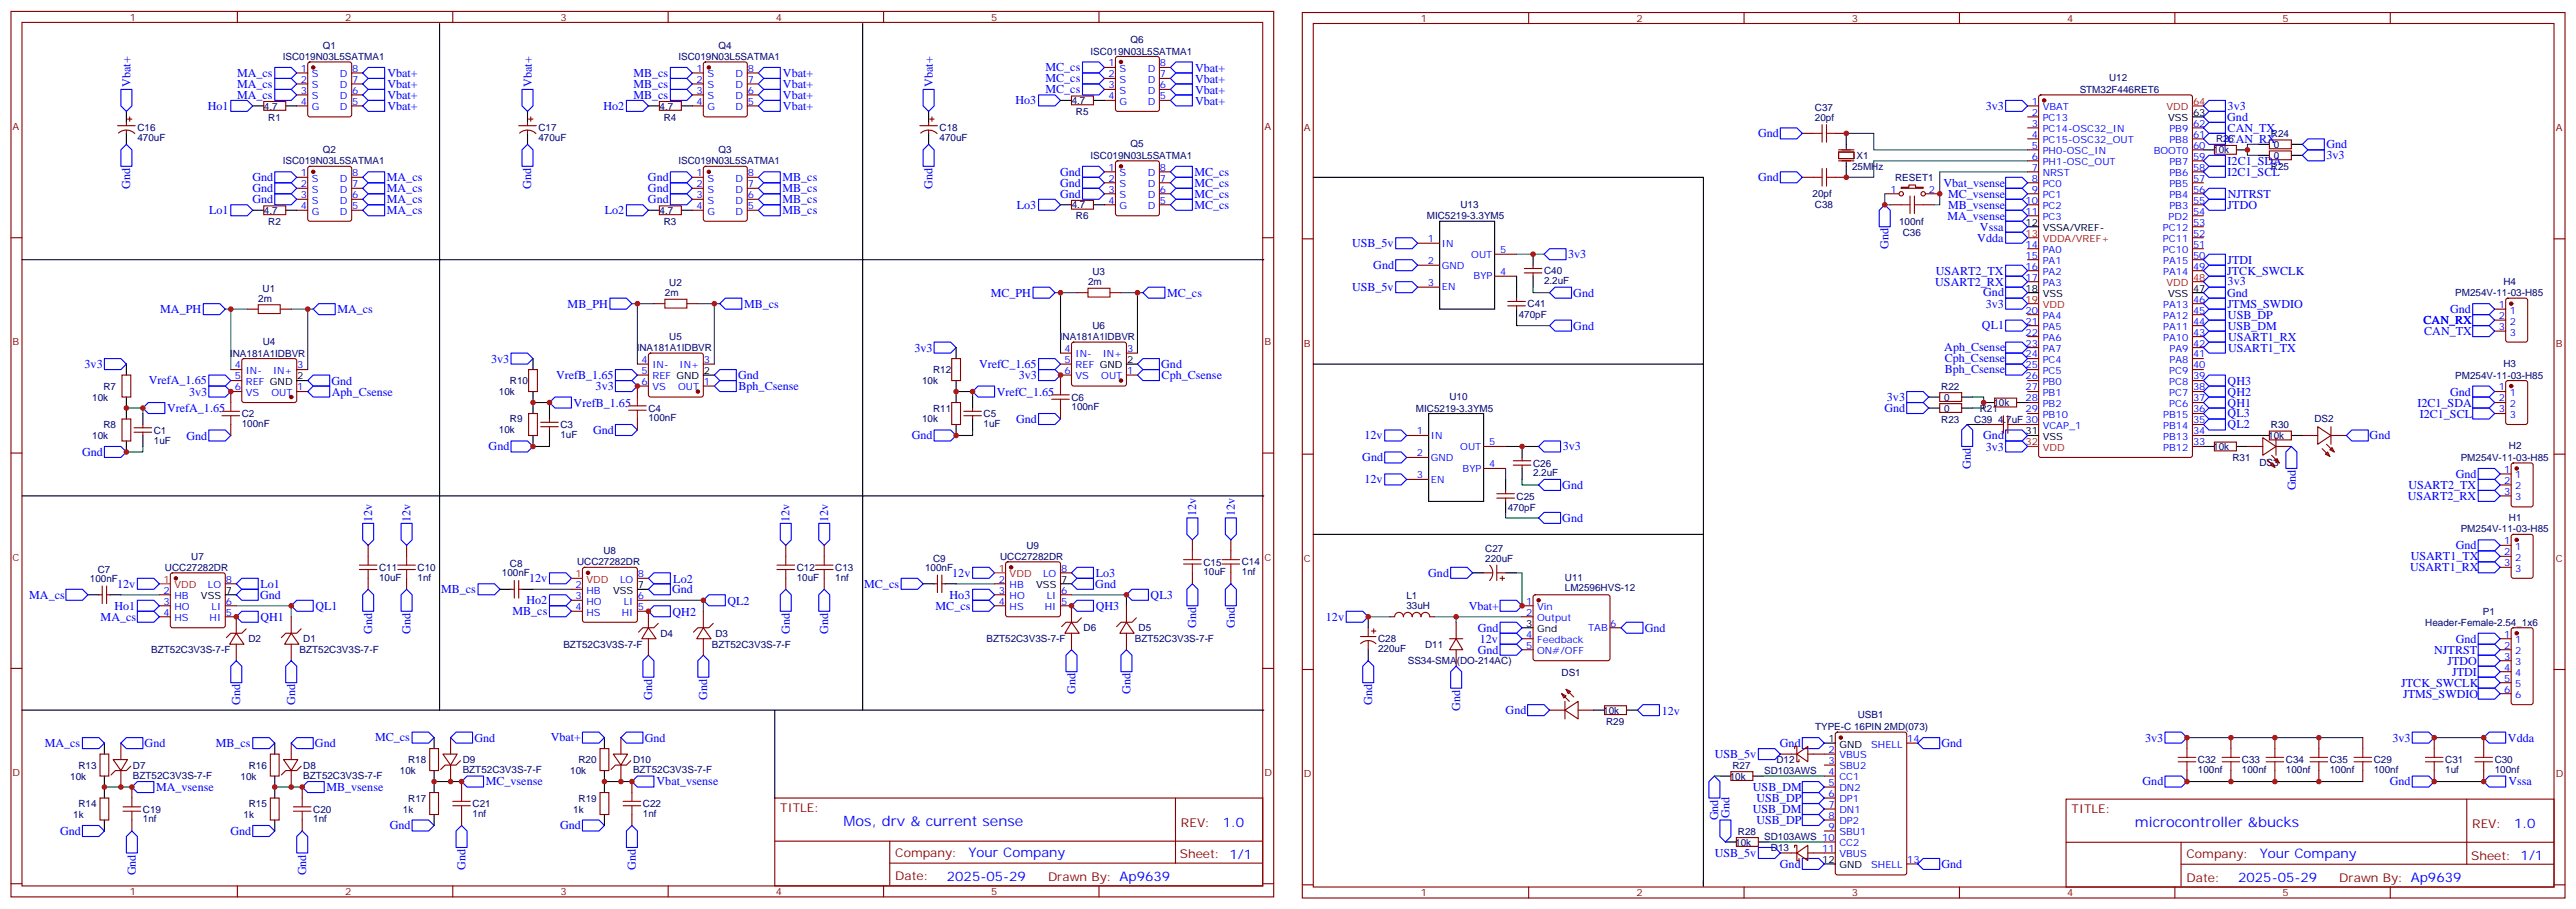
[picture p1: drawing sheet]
<svg xmlns="http://www.w3.org/2000/svg" width="827mm" height="292mm" viewBox="0 0 827 292" stroke-linecap="round" stroke-linejoin="round" font-family="sans-serif">
<defs><g id="words">
<g font-size="4.6" fill="#00f">
<text x="270.8" y="265.3">Mos, drv &amp; current sense</text>
<text x="685.3" y="265.6">microcontroller &amp;bucks</text>
</g>
<g font-size="4.2" fill="#00f">
<text x="392.5" y="265.5">1.0</text>
<text x="807" y="265.9">1.0</text>
<text x="310.9" y="275.1">Your Company</text>
<text x="725.4" y="275.4">Your Company</text>
<text x="304" y="282.9">2025-05-29</text>
<text x="718.5" y="283.2">2025-05-29</text>
</g>
<g font-size="3.9" fill="#00f">
<text x="335.6" y="22.9">MC_cs</text>
<text x="383.6" y="23">Vbat+</text>
<text x="41.9" y="27.8" transform="rotate(-90 41.9 27.8)">Vbat+</text>
<text x="76.1" y="24.7">MA_cs</text>
<text x="76.1" y="28.2">MA_cs</text>
<text x="124.3" y="24.8">Vbat+</text>
<text x="124.3" y="28.3">Vbat+</text>
<text x="170.7" y="27.8" transform="rotate(-90 170.7 27.8)">Vbat+</text>
<text x="203.3" y="28.2">MB_cs</text>
<text x="203.3" y="24.7">MB_cs</text>
<text x="251.3" y="28.3">Vbat+</text>
<text x="251.3" y="24.8">Vbat+</text>
<text x="299.5" y="27.8" transform="rotate(-90 299.5 27.8)">Vbat+</text>
<text x="335.6" y="30">MC_cs</text>
<text x="335.6" y="26.4">MC_cs</text>
<text x="383.6" y="26.5">Vbat+</text>
<text x="66.7" y="35.3">Ho1</text>
<text x="76.1" y="31.7">MA_cs</text>
<text x="124.3" y="31.8">Vbat+</text>
<text x="124.3" y="35.4">Vbat+</text>
<text x="193.7" y="35.3">Ho2</text>
<text x="203.3" y="31.8">MB_cs</text>
<text x="251.3" y="35.4">Vbat+</text>
<text x="251.3" y="31.8">Vbat+</text>
<text x="326" y="33.5">Ho3</text>
<text x="383.6" y="33.6">Vbat+</text>
<text x="383.6" y="30.1">Vbat+</text>
<text x="637.5" y="35.3">3v3</text>
<text x="715.1" y="35.3">3v3</text>
<text x="715" y="38.9">Gnd</text>
<text x="564.4" y="43.9">Gnd</text>
<text x="715.1" y="42.3">CAN_TX</text>
<text x="715.1" y="45.9">CAN_RX</text>
<text x="746.8" y="47.7">Gnd</text>
<text x="715.1" y="52.9">I2C1_SDA</text>
<text x="746.8" y="51.1">3v3</text>
<text x="81" y="58.2">Gnd</text>
<text x="124.2" y="58.2">MA_cs</text>
<text x="208" y="58.2">Gnd</text>
<text x="251.2" y="58.3">MB_cs</text>
<text x="340.3" y="56.4">Gnd</text>
<text x="340.3" y="59.9">Gnd</text>
<text x="383.4" y="60">MC_cs</text>
<text x="383.4" y="56.4">MC_cs</text>
<text x="564.4" y="58">Gnd</text>
<text x="623.9" y="60">Vbat_vsense</text>
<text x="715" y="56.5">I2C1_SCL</text>
<text x="41.8" y="60.6" transform="rotate(-90 41.8 60.6)">Gnd</text>
<text x="81" y="65.2">Gnd</text>
<text x="81" y="61.7">Gnd</text>
<text x="124.2" y="61.8">MA_cs</text>
<text x="124.2" y="65.3">MA_cs</text>
<text x="170.6" y="60.6" transform="rotate(-90 170.6 60.6)">Gnd</text>
<text x="208" y="61.7">Gnd</text>
<text x="208" y="65.2">Gnd</text>
<text x="251.2" y="65.3">MB_cs</text>
<text x="251.2" y="61.8">MB_cs</text>
<text x="299.3" y="60.6" transform="rotate(-90 299.3 60.6)">Gnd</text>
<text x="340.3" y="63.5">Gnd</text>
<text x="383.4" y="63.5">MC_cs</text>
<text x="625.3" y="63.5">MC_vsense</text>
<text x="715.2" y="63.5">NJTRST</text>
<text x="67.1" y="68.8">Lo1</text>
<text x="124.2" y="68.8">MA_cs</text>
<text x="194.1" y="68.8">Lo2</text>
<text x="251.2" y="68.8">MB_cs</text>
<text x="326.4" y="67">Lo3</text>
<text x="383.4" y="67">MC_cs</text>
<text x="625.1" y="70.5">MA_vsense</text>
<text x="625.3" y="67">MB_vsense</text>
<text x="715.1" y="67.1">JTDO</text>
<text x="634.7" y="77.6">Vdda</text>
<text x="635.6" y="74.1">Vssa</text>
<text x="434" y="79.3">USB_5v</text>
<text x="503.4" y="82.9">3v3</text>
<text x="606.2" y="80" transform="rotate(-90 606.2 80)">Gnd</text>
<text x="440.8" y="86.4">Gnd</text>
<text x="621.4" y="88.2">USART2_TX</text>
<text x="714.9" y="88.2">JTCK_SWCLK</text>
<text x="715" y="84.7">JTDI</text>
<text x="318" y="95.3">MC_PH</text>
<text x="374.6" y="95.3">MC_cs</text>
<text x="434" y="93.4">USB_5v</text>
<text x="505" y="95.2">Gnd</text>
<text x="621.2" y="91.7">USART2_RX</text>
<text x="636.6" y="95.2">Gnd</text>
<text x="714.9" y="95.3">Gnd</text>
<text x="715.1" y="91.6">3v3</text>
<text x="51.4" y="100.5">MA_PH</text>
<text x="108.3" y="100.6">MA_cs</text>
<text x="182.2" y="98.8">MB_PH</text>
<text x="238.8" y="98.8">MB_cs</text>
<text x="637.5" y="98.8">3v3</text>
<text x="715.1" y="98.8">JTMS_SWDIO</text>
<text x="786.5" y="100.6">Gnd</text>
<text x="505" y="105.8">Gnd</text>
<text x="636.2" y="105.8">QL1</text>
<text x="715.1" y="105.9">USB_DM</text>
<text x="715.2" y="102.4">USB_DP</text>
<text x="778" y="104.1">CAN_RX</text>
<text x="778.2" y="107.6">CAN_TX</text>
<text x="293.5" y="112.9">3v3</text>
<text x="624.1" y="112.8">Aph_Csense</text>
<text x="715.2" y="109.4">USART1_RX</text>
<text x="715.2" y="112.9">USART1_TX</text>
<text x="27.2" y="118.2">3v3</text>
<text x="157.7" y="116.5">3v3</text>
<text x="314.3" y="118.1">VrefC_1.65</text>
<text x="372.8" y="118.2">Gnd</text>
<text x="624.3" y="116.3">Cph_Csense</text>
<text x="624.3" y="119.9">Bph_Csense</text>
<text x="47.7" y="123.4">VrefA_1.65</text>
<text x="106.4" y="123.5">Gnd</text>
<text x="178.5" y="121.7">VrefB_1.65</text>
<text x="191.2" y="125.3">3v3</text>
<text x="237" y="121.8">Gnd</text>
<text x="237.1" y="125.3">Bph_Csense</text>
<text x="327" y="121.8">3v3</text>
<text x="372.9" y="121.8">Cph_Csense</text>
<text x="715.1" y="123.5">QH3</text>
<text x="60.7" y="127.1">3v3</text>
<text x="106.5" y="127">Aph_Csense</text>
<text x="184.1" y="130.6">VrefB_1.65</text>
<text x="320" y="127">VrefC_1.65</text>
<text x="605.7" y="128.8">3v3</text>
<text x="715.1" y="130.6">QH1</text>
<text x="715.1" y="127">QH2</text>
<text x="776" y="130.6">I2C1_SDA</text>
<text x="786.5" y="127">Gnd</text>
<text x="53.6" y="132.3">VrefA_1.65</text>
<text x="326.2" y="135.9">Gnd</text>
<text x="604.9" y="132.2">Gnd</text>
<text x="715.1" y="137.5">QL2</text>
<text x="715.1" y="134">QL3</text>
<text x="776.7" y="134.1">I2C1_SCL</text>
<text x="59.9" y="141.2">Gnd</text>
<text x="190.4" y="139.4">Gnd</text>
<text x="292.7" y="141.1">Gnd</text>
<text x="438" y="141.1">12v</text>
<text x="636.6" y="141.1">Gnd</text>
<text x="760.7" y="141">Gnd</text>
<text x="26.3" y="146.4">Gnd</text>
<text x="156.9" y="144.6">Gnd</text>
<text x="437.3" y="148.2">Gnd</text>
<text x="501.6" y="144.6">3v3</text>
<text x="637.5" y="144.7">3v3</text>
<text x="438" y="155.2">12v</text>
<text x="632.7" y="150.6" transform="rotate(-90 632.7 150.6)">Gnd</text>
<text x="788.3" y="153.4">Gnd</text>
<text x="501.5" y="157">Gnd</text>
<text x="737" y="157.4" transform="rotate(-90 737 157.4)">Gnd</text>
<text x="772.9" y="160.5">USART2_RX</text>
<text x="773.1" y="157">USART2_TX</text>
<text x="119.4" y="167.5" transform="rotate(-90 119.4 167.5)">12v</text>
<text x="131.8" y="167.5" transform="rotate(-90 131.8 167.5)">12v</text>
<text x="253.5" y="167.5" transform="rotate(-90 253.5 167.5)">12v</text>
<text x="265.8" y="167.5" transform="rotate(-90 265.8 167.5)">12v</text>
<text x="384" y="165.7" transform="rotate(-90 384 165.7)">12v</text>
<text x="396.4" y="165.7" transform="rotate(-90 396.4 165.7)">12v</text>
<text x="501.5" y="167.6">Gnd</text>
<text x="773.9" y="180">USART1_TX</text>
<text x="788.3" y="176.3">Gnd</text>
<text x="305.7" y="185.2">12v</text>
<text x="351.7" y="185.3">Lo3</text>
<text x="458.5" y="185.2">Gnd</text>
<text x="773.7" y="183.5">USART1_RX</text>
<text x="37.6" y="188.7">12v</text>
<text x="83.6" y="188.8">Lo1</text>
<text x="141.6" y="190.4">MB_cs</text>
<text x="169.9" y="187">12v</text>
<text x="215.8" y="190.6">Gnd</text>
<text x="216.1" y="187.1">Lo2</text>
<text x="277.4" y="188.7">MC_cs</text>
<text x="351.6" y="188.8">Gnd</text>
<text x="9.4" y="192.2">MA_cs</text>
<text x="36.7" y="195.8">Ho1</text>
<text x="83.5" y="192.3">Gnd</text>
<text x="101.2" y="195.8">QL1</text>
<text x="164.5" y="197.5">MB_cs</text>
<text x="169" y="194">Ho2</text>
<text x="215.9" y="197.7">QH2</text>
<text x="233.5" y="194.1">QL2</text>
<text x="300.3" y="195.8">MC_cs</text>
<text x="304.8" y="192.3">Ho3</text>
<text x="351.7" y="195.8">QH3</text>
<text x="369.4" y="192.3">QL3</text>
<text x="471.5" y="195.8">Vbat+</text>
<text x="32.3" y="199.3">MA_cs</text>
<text x="83.6" y="199.3">QH1</text>
<text x="119.4" y="203.5" transform="rotate(-90 119.4 203.5)">Gnd</text>
<text x="131.8" y="203.5" transform="rotate(-90 131.8 203.5)">Gnd</text>
<text x="253.5" y="203.5" transform="rotate(-90 253.5 203.5)">Gnd</text>
<text x="265.8" y="203.5" transform="rotate(-90 265.8 203.5)">Gnd</text>
<text x="384" y="201.7" transform="rotate(-90 384 201.7)">Gnd</text>
<text x="396.4" y="201.7" transform="rotate(-90 396.4 201.7)">Gnd</text>
<text x="425.6" y="199.3">12v</text>
<text x="474.4" y="202.8">Gnd</text>
<text x="528" y="202.8">Gnd</text>
<text x="474.4" y="209.9">Gnd</text>
<text x="475" y="206.4">12v</text>
<text x="781.4" y="209.9">NJTRST</text>
<text x="788.3" y="206.3">Gnd</text>
<text x="785.6" y="213.5">JTDO</text>
<text x="770.8" y="220.5">JTCK_SWCLK</text>
<text x="787.1" y="217">JTDI</text>
<text x="77.1" y="226.4" transform="rotate(-90 77.1 226.4)">Gnd</text>
<text x="94.7" y="226.4" transform="rotate(-90 94.7 226.4)">Gnd</text>
<text x="209.4" y="224.6" transform="rotate(-90 209.4 224.6)">Gnd</text>
<text x="227" y="224.6" transform="rotate(-90 227 224.6)">Gnd</text>
<text x="345.2" y="222.9" transform="rotate(-90 345.2 222.9)">Gnd</text>
<text x="362.9" y="222.9" transform="rotate(-90 362.9 222.9)">Gnd</text>
<text x="440.5" y="226.4" transform="rotate(-90 440.5 226.4)">Gnd</text>
<text x="771.4" y="224">JTMS_SWDIO</text>
<text x="468.7" y="228.2" transform="rotate(-90 468.7 228.2)">Gnd</text>
<text x="483.3" y="229.4">Gnd</text>
<text x="533.4" y="229.6">12v</text>
<text x="14.3" y="239.8">MA_cs</text>
<text x="46.4" y="239.9">Gnd</text>
<text x="69.3" y="239.8">MB_cs</text>
<text x="101.1" y="239.9">Gnd</text>
<text x="120.4" y="238.1">MC_cs</text>
<text x="152.3" y="238.1">Gnd</text>
<text x="176.8" y="238">Vbat+</text>
<text x="206.9" y="238.1">Gnd</text>
<text x="571.4" y="239.8">Gnd</text>
<text x="623.2" y="240">Gnd</text>
<text x="688.6" y="238.2">3v3</text>
<text x="768" y="238.2">3v3</text>
<text x="805.1" y="238.2">Vdda</text>
<text x="550.4" y="243.3">USB_5v</text>
<text x="50.1" y="254">MA_vsense</text>
<text x="104.8" y="254">MB_vsense</text>
<text x="155.9" y="252.2">MC_vsense</text>
<text x="210.8" y="252.2">Vbat_vsense</text>
<text x="562.7" y="253.9">USB_DM</text>
<text x="563.8" y="257.5">USB_DP</text>
<text x="687.8" y="252.2">Gnd</text>
<text x="767.2" y="252.2">Gnd</text>
<text x="805.2" y="252.2">Vssa</text>
<text x="551.6" y="263.4" transform="rotate(-90 551.6 263.4)">Gnd</text>
<text x="555.2" y="262.6" transform="rotate(-90 555.2 262.6)">Gnd</text>
<text x="562.6" y="261">USB_DM</text>
<text x="19.3" y="268.1">Gnd</text>
<text x="74" y="268.1">Gnd</text>
<text x="125.1" y="266.3">Gnd</text>
<text x="179.8" y="266.3">Gnd</text>
<text x="563.8" y="264.6">USB_DP</text>
<text x="550.4" y="275.1">USB_5v</text>
<text x="43.6" y="281.1" transform="rotate(-90 43.6 281.1)">Gnd</text>
<text x="98.3" y="281.1" transform="rotate(-90 98.3 281.1)">Gnd</text>
<text x="149.4" y="279.3" transform="rotate(-90 149.4 279.3)">Gnd</text>
<text x="204.1" y="279.3" transform="rotate(-90 204.1 279.3)">Gnd</text>
<text x="571.4" y="278.7">Gnd</text>
<text x="623.2" y="278.8">Gnd</text>
</g>
<g font-size="3.9" fill="#800">
<text x="250.5" y="260.8">TITLE:</text>
<text x="665" y="261.2">TITLE:</text>
<text x="379.1" y="265.5">REV:</text>
<text x="793.6" y="265.9">REV:</text>
<text x="287.4" y="275">Company:</text>
<text x="378.7" y="275.7">Sheet: 1/1</text>
<text x="701.9" y="275.4">Company:</text>
<text x="793.3" y="276">Sheet: 1/1</text>
<text x="287.4" y="282.7">Date:</text>
<text x="336.4" y="282.8">Drawn By: Ap9639</text>
<text x="701.9" y="283.1">Date:</text>
<text x="750.9" y="283.2">Drawn By: Ap9639</text>
</g>
<g font-size="3.2" fill="#800">
<text x="41.6" y="6.7">1</text>
<text x="110.8" y="6.7">2</text>
<text x="179.9" y="6.7">3</text>
<text x="249.1" y="6.7">4</text>
<text x="318.2" y="6.7">5</text>
<text x="456.1" y="7">1</text>
<text x="525.3" y="7">2</text>
<text x="594.4" y="7">3</text>
<text x="663.6" y="7">4</text>
<text x="732.7" y="7">5</text>
<text x="4.1" y="41.8">A</text>
<text x="405.9" y="41.8">A</text>
<text x="418.6" y="42.1">A</text>
<text x="820.4" y="42.1">A</text>
<text x="4.1" y="110.9">B</text>
<text x="405.9" y="110.9">B</text>
<text x="418.6" y="111.3">B</text>
<text x="820.4" y="111.3">B</text>
<text x="4.1" y="180.1">C</text>
<text x="405.9" y="180.1">C</text>
<text x="418.6" y="180.4">C</text>
<text x="820.4" y="180.4">C</text>
<text x="4.1" y="249.2">D</text>
<text x="405.9" y="249.2">D</text>
<text x="418.6" y="249.6">D</text>
<text x="820.4" y="249.6">D</text>
<text x="41.6" y="287.5">1</text>
<text x="110.8" y="287.5">2</text>
<text x="179.9" y="287.5">3</text>
<text x="249.1" y="287.5">4</text>
<text x="318.2" y="287.5">5</text>
<text x="456.1" y="287.8">1</text>
<text x="525.3" y="287.8">2</text>
<text x="594.4" y="287.8">3</text>
<text x="663.6" y="287.8">4</text>
<text x="732.7" y="287.8">5</text>
</g>
<g font-size="3.2" fill="#000080">
<text x="103.6" y="15.6">Q1</text>
<text x="230.6" y="15.6">Q4</text>
<text x="350.1" y="17.5">ISC019N03L5SATMA1</text>
<text x="362.9" y="13.8">Q6</text>
<text x="90.8" y="19.3">ISC019N03L5SATMA1</text>
<text x="217.8" y="19.3">ISC019N03L5SATMA1</text>
<text x="667.6" y="29.8">STM32F446RET6</text>
<text x="677" y="26">U12</text>
<text x="84.7" y="35.2">4.7</text>
<text x="211.7" y="35.2">4.7</text>
<text x="344" y="33.4">4.7</text>
<text x="582.6" y="35.8">C37</text>
<text x="86.1" y="38.7">R1</text>
<text x="213.1" y="38.7">R4</text>
<text x="345.4" y="36.9">R5</text>
<text x="582.6" y="38.9">20pf</text>
<text x="44.1" y="45.4">470uF</text>
<text x="44.1" y="42.2">C16</text>
<text x="172.9" y="45.4">470uF</text>
<text x="172.9" y="42.2">C17</text>
<text x="301.6" y="45.4">470uF</text>
<text x="301.6" y="42.2">C18</text>
<text x="362.9" y="47.3">Q5</text>
<text x="711.4" y="45.7">R26</text>
<text x="729" y="44">R24</text>
<text x="729.9" y="47.5">0</text>
<text x="90.8" y="52.8">ISC019N03L5SATMA1</text>
<text x="103.6" y="49.1">Q2</text>
<text x="217.8" y="52.8">ISC019N03L5SATMA1</text>
<text x="230.6" y="49.1">Q3</text>
<text x="350.1" y="51">ISC019N03L5SATMA1</text>
<text x="596" y="51">X1</text>
<text x="710.5" y="49.3">10k</text>
<text x="729.9" y="51">0</text>
<text x="594.5" y="54.5">25MHz</text>
<text x="608.3" y="58.1">RESET1</text>
<text x="729" y="54.5">R25</text>
<text x="581.8" y="63.4">20pf</text>
<text x="84.7" y="68.7">4.7</text>
<text x="211.7" y="68.7">4.7</text>
<text x="344" y="66.9">4.7</text>
<text x="345.4" y="70.5">R6</text>
<text x="458" y="70.5">MIC5219-3.3YM5</text>
<text x="468.8" y="66.8">U13</text>
<text x="582.6" y="66.9">C38</text>
<text x="86.1" y="72.2">R2</text>
<text x="213.1" y="72.2">R3</text>
<text x="609.6" y="72.2">100nf</text>
<text x="610.8" y="75.7">C36</text>
<text x="350.6" y="88.3">U3</text>
<text x="495.7" y="88.1">C40</text>
<text x="84.3" y="93.6">U1</text>
<text x="213.4" y="95.1">2m</text>
<text x="214.8" y="91.9">U2</text>
<text x="349.3" y="91.6">2m</text>
<text x="495.7" y="91.2">2.2uF</text>
<text x="788.1" y="95.1">PM254V-11-03-H85</text>
<text x="803.6" y="91.4">H4</text>
<text x="82.9" y="96.9">2m</text>
<text x="490.4" y="98.7">C41</text>
<text x="350.7" y="105.6">U6</text>
<text x="487.5" y="102.2">470pF</text>
<text x="84.3" y="110.9">U4</text>
<text x="204.4" y="112.8">INA181A1IDBVR</text>
<text x="214.9" y="109.2">U5</text>
<text x="340.2" y="109.2">INA181A1IDBVR</text>
<text x="73.9" y="114.5">INA181A1IDBVR</text>
<text x="299.5" y="119.8">R12</text>
<text x="803.6" y="117.8">H3</text>
<text x="33.2" y="125.1">R7</text>
<text x="163.7" y="123.3">R10</text>
<text x="296" y="123.3">10k</text>
<text x="623.2" y="125.1">R22</text>
<text x="788.1" y="121.6">PM254V-11-03-H85</text>
<text x="29.6" y="128.6">10k</text>
<text x="160.2" y="126.8">10k</text>
<text x="344" y="131.8">100nF</text>
<text x="344" y="128.6">C6</text>
<text x="465.3" y="128.6">U10</text>
<text x="624" y="128.6">0</text>
<text x="639.9" y="130.4">10k</text>
<text x="33.2" y="137.4">R8</text>
<text x="77.6" y="137.1">100nF</text>
<text x="77.6" y="133.9">C2</text>
<text x="163.7" y="135.7">R9</text>
<text x="179.9" y="137.5">C3</text>
<text x="208.1" y="135.3">100nF</text>
<text x="208.1" y="132.2">C4</text>
<text x="296" y="135.7">10k</text>
<text x="299.5" y="132.1">R11</text>
<text x="315.7" y="137.1">1uF</text>
<text x="315.7" y="134">C5</text>
<text x="454.5" y="132.2">MIC5219-3.3YM5</text>
<text x="623.2" y="135.7">R23</text>
<text x="624" y="132.2">0</text>
<text x="633.7" y="135.7">C39</text>
<text x="635.5" y="132.1">R21</text>
<text x="641.4" y="135.7">4.7uF 30</text>
<text x="729" y="137.4">R30</text>
<text x="742.9" y="135.7">DS2</text>
<text x="29.6" y="141">10k</text>
<text x="49.4" y="142.4">1uF</text>
<text x="49.4" y="139.3">C1</text>
<text x="160.2" y="139.2">10k</text>
<text x="179.9" y="140.7">1uF</text>
<text x="728.1" y="141">10k</text>
<text x="492.1" y="149.8">C26</text>
<text x="710.5" y="144.5">10k</text>
<text x="716.6" y="148">R31</text>
<text x="725.3" y="149.8">DS3</text>
<text x="789.9" y="148">PM254V-11-03-H85</text>
<text x="805.4" y="144.3">H2</text>
<text x="492.1" y="153">2.2uF</text>
<text x="486.8" y="160.4">C25</text>
<text x="484" y="163.9">470pF</text>
<text x="805.4" y="167.2">H1</text>
<text x="789.9" y="170.9">PM254V-11-03-H85</text>
<text x="61.4" y="179.8">U7</text>
<text x="193.7" y="178">U8</text>
<text x="321.1" y="179.8">UCC27282DR</text>
<text x="329.5" y="176.3">U9</text>
<text x="476.8" y="177.3">C27</text>
<text x="31.4" y="183.9">C7</text>
<text x="52.9" y="183.3">UCC27282DR</text>
<text x="121.7" y="183.4">C11</text>
<text x="134.1" y="183.3">C10</text>
<text x="161.1" y="185.1">100nF</text>
<text x="163.7" y="182.2">C8</text>
<text x="185.2" y="181.5">UCC27282DR</text>
<text x="255.8" y="183.4">C12</text>
<text x="268.1" y="183.3">C13</text>
<text x="297" y="183.3">100nF</text>
<text x="299.5" y="180.4">C9</text>
<text x="386.3" y="184.8">10uF</text>
<text x="386.3" y="181.7">C15</text>
<text x="398.6" y="184.7">1nf</text>
<text x="398.6" y="181.6">C14</text>
<text x="476.8" y="180.4">220uF</text>
<text x="28.8" y="186.8">100nF</text>
<text x="121.7" y="186.5">10uF</text>
<text x="134.1" y="186.5">1nf</text>
<text x="255.8" y="186.5">10uF</text>
<text x="268.1" y="186.5">1nf</text>
<text x="502.3" y="189.8">LM2596HVS-12</text>
<text x="502.3" y="186.6">U11</text>
<text x="451.5" y="195.6">33uH</text>
<text x="451.5" y="192.4">L1</text>
<text x="797" y="197.4">P1</text>
<text x="347.8" y="202.7">D6</text>
<text x="365.5" y="202.7">D5</text>
<text x="778.5" y="200.9">Header-Female-2.54_1x6</text>
<text x="48.6" y="209.8">BZT52C3V3S-7-F</text>
<text x="79.7" y="206.2">D2</text>
<text x="96.2" y="209.8">BZT52C3V3S-7-F</text>
<text x="97.4" y="206.2">D1</text>
<text x="180.9" y="208">BZT52C3V3S-7-F</text>
<text x="212" y="204.5">D4</text>
<text x="228.5" y="208">BZT52C3V3S-7-F</text>
<text x="229.7" y="204.5">D3</text>
<text x="316.7" y="206.2">BZT52C3V3S-7-F</text>
<text x="364.3" y="206.2">BZT52C3V3S-7-F</text>
<text x="442.4" y="209.4">220uF</text>
<text x="442.4" y="206.3">C28</text>
<text x="457.5" y="208">D11</text>
<text x="451.9" y="213.3">SS34-SMA(DO-214AC)</text>
<text x="501.3" y="217.1">DS1</text>
<text x="514.7" y="229.2">10k</text>
<text x="515.6" y="232.7">R29</text>
<text x="596.3" y="230.7">USB1</text>
<text x="582.6" y="234.4">TYPE-C 16PIN 2MD(073)</text>
<text x="131" y="245.1">R18</text>
<text x="148.5" y="245.1">D9</text>
<text x="185.7" y="245.1">R20</text>
<text x="203.2" y="245.1">D10</text>
<text x="570.2" y="245.1">D12</text>
<text x="705.6" y="245.2">C32</text>
<text x="719.7" y="245.2">C33</text>
<text x="733.8" y="245.2">C34</text>
<text x="747.9" y="245.1">C35</text>
<text x="762" y="245.1">C29</text>
<text x="784.9" y="245.2">C31</text>
<text x="800.8" y="245.2">C30</text>
<text x="22.5" y="250.4">10k</text>
<text x="25.2" y="246.8">R13</text>
<text x="42.7" y="250">BZT52C3V3S-7-F</text>
<text x="42.7" y="246.8">D7</text>
<text x="77.2" y="250.4">10k</text>
<text x="79.9" y="246.8">R16</text>
<text x="97.4" y="250">BZT52C3V3S-7-F</text>
<text x="97.4" y="246.8">D8</text>
<text x="128.4" y="248.6">10k</text>
<text x="148.5" y="248.2">BZT52C3V3S-7-F</text>
<text x="183.1" y="248.6">10k</text>
<text x="203.2" y="248.2">BZT52C3V3S-7-F</text>
<text x="555.2" y="250.4">10k</text>
<text x="556.1" y="246.8">R27</text>
<text x="566.3" y="248.6">SD103AWS</text>
<text x="705.6" y="248.3">100nf</text>
<text x="719.7" y="248.3">100nf</text>
<text x="733.8" y="248.3">100nf</text>
<text x="747.9" y="248.2">100nf</text>
<text x="762" y="248.2">100nf</text>
<text x="784.9" y="248.3">1uf</text>
<text x="800.8" y="248.3">100nf</text>
<text x="131" y="257.4">R17</text>
<text x="185.7" y="257.4">R19</text>
<text x="23.5" y="262.7">1k</text>
<text x="25.2" y="259.1">R14</text>
<text x="45.9" y="261">C19</text>
<text x="78.2" y="262.7">1k</text>
<text x="79.9" y="259.1">R15</text>
<text x="100.5" y="261">C20</text>
<text x="129.3" y="260.9">1k</text>
<text x="151.7" y="262.3">1nf</text>
<text x="151.7" y="259.2">C21</text>
<text x="184" y="260.9">1k</text>
<text x="206.4" y="262.3">1nf</text>
<text x="206.4" y="259.2">C22</text>
<text x="45.9" y="264.1">1nf</text>
<text x="100.5" y="264.1">1nf</text>
<text x="557.9" y="268">R28</text>
<text x="566.3" y="269.7">SD103AWS 10</text>
<text x="557" y="271.5">10k</text>
<text x="568.5" y="273.3">D13</text>
</g>
<g font-size="3.2" fill="#00f">
<text x="96.6" y="23.1">1</text>
<text x="113.1" y="23.1">8</text>
<text x="223.6" y="23.1">1</text>
<text x="240.1" y="23.1">8</text>
<text x="355.9" y="21.3">1</text>
<text x="359.4" y="23.1">S</text>
<text x="368.4" y="23.1">D</text>
<text x="372.4" y="21.3">8</text>
<text x="96.6" y="26.6">2</text>
<text x="100.1" y="28.4">S</text>
<text x="100.1" y="24.8">S</text>
<text x="109.1" y="24.8">D</text>
<text x="109.1" y="28.4">D</text>
<text x="113.1" y="26.6">7</text>
<text x="223.6" y="26.6">2</text>
<text x="227.1" y="28.4">S</text>
<text x="227.1" y="24.8">S</text>
<text x="236.1" y="24.8">D</text>
<text x="236.1" y="28.4">D</text>
<text x="240.1" y="26.6">7</text>
<text x="355.9" y="28.4">3</text>
<text x="355.9" y="24.8">2</text>
<text x="359.4" y="26.6">S</text>
<text x="368.4" y="26.6">D</text>
<text x="372.4" y="24.8">7</text>
<text x="372.4" y="28.4">6</text>
<text x="96.6" y="33.7">4</text>
<text x="96.6" y="30.1">3</text>
<text x="100.1" y="35.4">G</text>
<text x="100.1" y="31.9">S</text>
<text x="109.1" y="31.9">D</text>
<text x="109.1" y="35.4">D</text>
<text x="113.1" y="30.1">6</text>
<text x="113.1" y="33.7">5</text>
<text x="223.6" y="33.7">4</text>
<text x="223.6" y="30.1">3</text>
<text x="227.1" y="35.4">G</text>
<text x="227.1" y="31.9">S</text>
<text x="236.1" y="31.9">D</text>
<text x="236.1" y="35.4">D</text>
<text x="240.1" y="30.1">6</text>
<text x="240.1" y="33.7">5</text>
<text x="355.9" y="31.9">4</text>
<text x="359.4" y="33.7">G</text>
<text x="359.4" y="30.1">S</text>
<text x="368.4" y="30.1">D</text>
<text x="368.4" y="33.7">D</text>
<text x="372.4" y="31.9">5</text>
<text x="652.2" y="33.7">1</text>
<text x="655.7" y="35.4">VBAT</text>
<text x="652.2" y="37.2">2</text>
<text x="652.2" y="40.7">3</text>
<text x="655.7" y="38.9">PC13</text>
<text x="704" y="40.7">62</text>
<text x="652.2" y="44.2">4</text>
<text x="652.2" y="47.8">5</text>
<text x="655.7" y="42.5">PC14-OSC32_IN</text>
<text x="655.7" y="46">PC15-OSC32_OUT</text>
<text x="696.4" y="46">PB8</text>
<text x="696.4" y="42.5">PB9</text>
<text x="704" y="47.8">60</text>
<text x="704" y="44.2">61</text>
<text x="652.2" y="51.3">6</text>
<text x="655.7" y="49.5">PH0-OSC_IN</text>
<text x="655.7" y="53.1">PH1-OSC_OUT</text>
<text x="691.3" y="49.5">BOOT0</text>
<text x="696.4" y="53.1">PB7</text>
<text x="704" y="51.3">59</text>
<text x="96.6" y="56.6">1</text>
<text x="100.1" y="58.3">S</text>
<text x="109.1" y="58.3">D</text>
<text x="113.1" y="56.6">8</text>
<text x="223.6" y="56.6">1</text>
<text x="227.1" y="58.3">S</text>
<text x="236.1" y="58.3">D</text>
<text x="240.1" y="56.6">8</text>
<text x="355.9" y="58.3">2</text>
<text x="355.9" y="54.8">1</text>
<text x="359.4" y="56.6">S</text>
<text x="368.4" y="56.6">D</text>
<text x="372.4" y="54.8">8</text>
<text x="372.4" y="58.3">7</text>
<text x="652.2" y="54.8">7</text>
<text x="652.2" y="58.3">8</text>
<text x="655.7" y="56.6">NRST</text>
<text x="696.4" y="56.6">PB6</text>
<text x="704" y="58.3">57</text>
<text x="704" y="54.8">58</text>
<text x="96.6" y="63.6">3</text>
<text x="96.6" y="60.1">2</text>
<text x="100.1" y="65.4">S</text>
<text x="100.1" y="61.9">S</text>
<text x="109.1" y="61.9">D</text>
<text x="109.1" y="65.4">D</text>
<text x="113.1" y="60.1">7</text>
<text x="113.1" y="63.6">6</text>
<text x="223.6" y="63.6">3</text>
<text x="223.6" y="60.1">2</text>
<text x="227.1" y="65.4">S</text>
<text x="227.1" y="61.9">S</text>
<text x="236.1" y="61.9">D</text>
<text x="236.1" y="65.4">D</text>
<text x="240.1" y="60.1">7</text>
<text x="240.1" y="63.6">6</text>
<text x="355.9" y="65.4">4</text>
<text x="355.9" y="61.9">3</text>
<text x="359.4" y="63.6">S</text>
<text x="359.4" y="60.1">S</text>
<text x="368.4" y="60.1">D</text>
<text x="368.4" y="63.6">D</text>
<text x="372.4" y="61.9">6</text>
<text x="372.4" y="65.4">5</text>
<text x="606.9" y="61.9">1</text>
<text x="619.1" y="61.9">2</text>
<text x="650.2" y="65.4">10</text>
<text x="652.2" y="61.9">9</text>
<text x="655.7" y="60.1">PC0</text>
<text x="655.7" y="63.6">PC1</text>
<text x="696.4" y="63.6">PB4</text>
<text x="696.4" y="60.1">PB5</text>
<text x="704" y="65.4">55</text>
<text x="704" y="61.9">56</text>
<text x="96.6" y="67.2">4</text>
<text x="100.1" y="68.9">G</text>
<text x="109.1" y="68.9">D</text>
<text x="113.1" y="67.2">5</text>
<text x="223.6" y="67.2">4</text>
<text x="227.1" y="68.9">G</text>
<text x="236.1" y="68.9">D</text>
<text x="240.1" y="67.2">5</text>
<text x="359.4" y="67.2">G</text>
<text x="368.4" y="67.2">D</text>
<text x="650.2" y="68.9">11</text>
<text x="655.7" y="67.2">PC2</text>
<text x="655.7" y="70.7">PC3</text>
<text x="696.1" y="70.7">PD2</text>
<text x="696.4" y="67.2">PB3</text>
<text x="704" y="68.9">54</text>
<text x="458.4" y="77.8">1</text>
<text x="694.3" y="77.8">PC11</text>
<text x="694.3" y="74.2">PC12</text>
<text x="704" y="76">52</text>
<text x="704" y="72.5">53</text>
<text x="462.8" y="79.2">IN</text>
<text x="472.3" y="82.7">OUT</text>
<text x="481.5" y="81.3">5</text>
<text x="650.2" y="79.5">14</text>
<text x="650.2" y="83">15</text>
<text x="655.7" y="81.3">PA0</text>
<text x="694.3" y="81.3">PC10</text>
<text x="704" y="83">50</text>
<text x="704" y="79.5">51</text>
<text x="458.4" y="84.8">2</text>
<text x="462.8" y="86.2">GND</text>
<text x="473" y="89.7">BYP</text>
<text x="481.5" y="88.3">4</text>
<text x="650.2" y="86.6">16</text>
<text x="655.7" y="84.8">PA1</text>
<text x="655.7" y="88.3">PA2</text>
<text x="694.4" y="88.3">PA14</text>
<text x="694.4" y="84.8">PA15</text>
<text x="704" y="86.6">49</text>
<text x="458.4" y="91.9">3</text>
<text x="462.8" y="93.3">EN</text>
<text x="650.2" y="90.1">17</text>
<text x="655.7" y="91.9">PA3</text>
<text x="650.2" y="100.7">20</text>
<text x="694.4" y="98.9">PA13</text>
<text x="704" y="100.7">45</text>
<text x="704" y="97.2">46</text>
<text x="802.1" y="98.9">1</text>
<text x="805.6" y="100.7">1</text>
<text x="650.2" y="104.2">21</text>
<text x="650.2" y="107.7">22</text>
<text x="655.7" y="102.4">PA4</text>
<text x="655.7" y="106">PA5</text>
<text x="694.4" y="106">PA11</text>
<text x="694.4" y="102.4">PA12</text>
<text x="704" y="107.7">43</text>
<text x="704" y="104.2">44</text>
<text x="802.1" y="102.4">2</text>
<text x="802.1" y="106">3</text>
<text x="805.6" y="104.2">2</text>
<text x="805.6" y="107.7">3</text>
<text x="341.8" y="113">4</text>
<text x="361.8" y="113">3</text>
<text x="650.2" y="111.3">23</text>
<text x="655.7" y="109.5">PA6</text>
<text x="655.7" y="113">PA7</text>
<text x="694.4" y="109.5">PA10</text>
<text x="696.4" y="113">PA9</text>
<text x="704" y="111.3">42</text>
<text x="75.4" y="118.3">4</text>
<text x="95.4" y="118.3">3</text>
<text x="205.9" y="116.6">4</text>
<text x="209.4" y="118.3">IN-</text>
<text x="218.2" y="118.3">IN+</text>
<text x="226" y="116.6">3</text>
<text x="341.8" y="116.6">5</text>
<text x="345.3" y="114.8">IN-</text>
<text x="345.3" y="118.3">REF GND</text>
<text x="354" y="114.8">IN+</text>
<text x="650.2" y="114.8">24</text>
<text x="650.2" y="118.3">25</text>
<text x="655.7" y="116.6">PC4</text>
<text x="696.4" y="116.6">PA8</text>
<text x="704" y="118.3">40</text>
<text x="704" y="114.8">41</text>
<text x="75.4" y="121.8">5</text>
<text x="75.4" y="125.4">6</text>
<text x="78.9" y="120.1">IN-</text>
<text x="78.9" y="123.6">REF GND</text>
<text x="87.6" y="120.1">IN+</text>
<text x="95.4" y="125.4">1</text>
<text x="205.9" y="120.1">5</text>
<text x="205.9" y="123.6">6</text>
<text x="209.4" y="121.8">REF GND</text>
<text x="209.4" y="125.4">VS</text>
<text x="217.7" y="125.4">OUT</text>
<text x="226" y="123.6">1</text>
<text x="341.8" y="120.1">6</text>
<text x="345.3" y="121.8">VS</text>
<text x="353.5" y="121.8">OUT</text>
<text x="361.8" y="120.1">1</text>
<text x="650.2" y="121.8">26</text>
<text x="650.2" y="125.4">27</text>
<text x="655.7" y="120.1">PC5</text>
<text x="655.7" y="123.6">PB0</text>
<text x="696.3" y="123.6">PC8</text>
<text x="696.3" y="120.1">PC9</text>
<text x="704" y="125.4">38</text>
<text x="704" y="121.8">39</text>
<text x="802.1" y="125.4">1</text>
<text x="78.9" y="127.1">VS</text>
<text x="87.2" y="127.1">OUT</text>
<text x="650.2" y="128.9">28</text>
<text x="655.7" y="127.1">PB1</text>
<text x="655.7" y="130.7">PB2</text>
<text x="696.3" y="130.7">PC6</text>
<text x="696.3" y="127.1">PC7</text>
<text x="704" y="128.9">37</text>
<text x="802.1" y="128.9">2</text>
<text x="805.6" y="127.1">1</text>
<text x="805.6" y="130.7">2</text>
<text x="650.2" y="132.4">29</text>
<text x="655.7" y="134.2">PB10</text>
<text x="655.7" y="137.7">VCAP_1</text>
<text x="694.4" y="137.7">PB14</text>
<text x="694.4" y="134.2">PB15</text>
<text x="704" y="136">35</text>
<text x="704" y="132.4">36</text>
<text x="802.1" y="132.4">3</text>
<text x="805.6" y="134.2">3</text>
<text x="454.8" y="139.5">1</text>
<text x="459.3" y="140.9">IN</text>
<text x="478" y="143">5</text>
<text x="694.4" y="141.3">PB13</text>
<text x="704" y="143">33</text>
<text x="704" y="139.5">34</text>
<text x="454.8" y="146.5">2</text>
<text x="459.3" y="148">GND</text>
<text x="468.8" y="144.4">OUT</text>
<text x="694.4" y="144.8">PB12</text>
<text x="454.8" y="153.6">3</text>
<text x="459.3" y="155">EN</text>
<text x="469.5" y="151.5">BYP</text>
<text x="478" y="150.1">4</text>
<text x="803.9" y="151.8">1</text>
<text x="803.9" y="155.4">2</text>
<text x="807.4" y="153.6">1</text>
<text x="803.9" y="158.9">3</text>
<text x="807.4" y="157.1">2</text>
<text x="807.4" y="160.7">3</text>
<text x="803.9" y="174.8">1</text>
<text x="803.9" y="178.3">2</text>
<text x="807.4" y="176.5">1</text>
<text x="204.8" y="185.3">8</text>
<text x="334.9" y="185.3">LO</text>
<text x="340.6" y="183.6">8</text>
<text x="803.9" y="181.8">3</text>
<text x="807.4" y="180.1">2</text>
<text x="807.4" y="183.6">3</text>
<text x="52.5" y="190.6">2</text>
<text x="66.7" y="188.9">LO</text>
<text x="72.5" y="187.1">8</text>
<text x="184.8" y="188.9">2</text>
<text x="188.3" y="190.6">HB</text>
<text x="199" y="187.1">LO</text>
<text x="320.6" y="187.1">2</text>
<text x="320.6" y="190.6">3</text>
<text x="324.1" y="188.9">HB</text>
<text x="340.6" y="190.6">6</text>
<text x="52.5" y="194.2">3</text>
<text x="52.5" y="197.7">4</text>
<text x="56" y="192.4">HB</text>
<text x="56" y="195.9">HO</text>
<text x="67.9" y="195.9">LI</text>
<text x="72.5" y="197.7">5</text>
<text x="72.5" y="194.2">6</text>
<text x="184.8" y="192.4">3</text>
<text x="184.8" y="195.9">4</text>
<text x="188.3" y="194.2">HO</text>
<text x="188.3" y="197.7">HS</text>
<text x="199.6" y="197.7">HI</text>
<text x="200.2" y="194.2">LI</text>
<text x="204.8" y="195.9">5</text>
<text x="204.8" y="192.4">6</text>
<text x="320.6" y="194.2">4</text>
<text x="324.1" y="192.4">HO</text>
<text x="324.1" y="195.9">HS</text>
<text x="335.4" y="195.9">HI</text>
<text x="336" y="192.4">LI</text>
<text x="340.6" y="194.2">5</text>
<text x="489.9" y="197.7">2</text>
<text x="489.9" y="194.2">1</text>
<text x="493.4" y="195.9">Vin</text>
<text x="56" y="199.5">HS</text>
<text x="67.3" y="199.5">HI</text>
<text x="493.4" y="199.5">Output</text>
<text x="509.8" y="202.6">TAB</text>
<text x="516.8" y="201.2">6</text>
<text x="489.9" y="208.3">5</text>
<text x="489.9" y="204.8">4</text>
<text x="493.4" y="206.5">Feedback</text>
<text x="803.9" y="204.8">1</text>
<text x="803.9" y="208.3">2</text>
<text x="807.4" y="206.5">1</text>
<text x="493.4" y="210">ON#/OFF</text>
<text x="803.9" y="211.8">3</text>
<text x="803.9" y="215.3">4</text>
<text x="807.4" y="210">2</text>
<text x="807.4" y="213.6">3</text>
<text x="803.9" y="218.9">5</text>
<text x="807.4" y="217.1">4</text>
<text x="807.4" y="220.6">5</text>
<text x="803.9" y="222.4">6</text>
<text x="807.4" y="224.2">6</text>
<text x="612.2" y="238.3">14</text>
<text x="586.9" y="241.8">2</text>
<text x="586.9" y="245.3">3</text>
<text x="590.4" y="243.6">VBUS</text>
<text x="600.7" y="240">SHELL</text>
<text x="586.9" y="248.8">4</text>
<text x="590.4" y="247.1">SBU2</text>
<text x="590.4" y="250.6">CC1</text>
<text x="586.9" y="252.4">5</text>
<text x="586.9" y="255.9">6</text>
<text x="590.4" y="254.1">DN2</text>
<text x="590.4" y="257.7">DP1</text>
<text x="586.9" y="259.4">7</text>
<text x="586.9" y="263">8</text>
<text x="590.4" y="261.2">DN1</text>
<text x="586.9" y="266.5">9</text>
<text x="590.4" y="264.7">DP2</text>
<text x="590.4" y="268.3">SBU1</text>
<text x="584.9" y="273.5">11</text>
<text x="590.4" y="271.8">CC2</text>
<text x="590.4" y="275.3">VBUS</text>
<text x="600.7" y="278.8">SHELL</text>
<text x="612.2" y="277.1">13</text>
</g>
<g font-size="3.2" fill="#f00">
<text x="695.4" y="35.4">VDD</text>
<text x="704" y="33.7">64</text>
<text x="650.2" y="76">13</text>
<text x="655.7" y="77.8">VDDA/VREF+</text>
<text x="695.4" y="91.9">VDD</text>
<text x="704" y="90.1">48</text>
<text x="650.2" y="97.2">19</text>
<text x="655.7" y="98.9">VDD</text>
<text x="650.2" y="143">32</text>
<text x="655.7" y="144.8">VDD</text>
<text x="184.8" y="185.3">1</text>
<text x="320.6" y="183.6">1</text>
<text x="324.1" y="185.3">VDD</text>
<text x="52.5" y="187.1">1</text>
<text x="56" y="188.9">VDD</text>
<text x="188.3" y="187.1">VDD</text>
</g>
<g font-size="3.2">
<text x="696" y="38.9">VSS</text>
<text x="704" y="37.2">63</text>
<text x="650.2" y="72.5">12</text>
<text x="655.7" y="74.2">VSSA/VREF-</text>
<text x="650.2" y="93.6">18</text>
<text x="655.7" y="95.4">VSS</text>
<text x="696" y="95.4">VSS</text>
<text x="704" y="93.6">47</text>
<text x="361.8" y="116.6">2</text>
<text x="95.4" y="121.8">2</text>
<text x="226" y="120.1">2</text>
<text x="650.2" y="139.5">31</text>
<text x="655.7" y="141.3">VSS</text>
<text x="72.5" y="190.6">7</text>
<text x="196.8" y="190.6">VSS</text>
<text x="204.8" y="188.9">7</text>
<text x="332.6" y="188.9">VSS</text>
<text x="340.6" y="187.1">7</text>
<text x="64.5" y="192.4">VSS</text>
<text x="489.9" y="201.2">3</text>
<text x="493.4" y="203">Gnd</text>
<text x="586.9" y="238.3">1</text>
<text x="590.4" y="240">GND</text>
<text x="584.9" y="277.1">12</text>
<text x="590.4" y="278.8">GND</text>
</g>
</g></defs>
<g fill="none" stroke="#870000" stroke-width=".35">
<path d="M3.5 3.7h405.4v284.3h-405.4zM7.1 7.2h398.2v277.3h-398.2zM76.2 3.7v3.5M145.3 3.7v3.5M214.5 3.7v3.5M283.6 3.7v3.5M352.8 3.7v3.5M358.3 18.3l.5-.2h12.7l.5 .2 .2 .5v16.3l-.3 .5-.4 .2h-12.7l-.5-.3-.2-.4v-16.3zM418 4h405.4v284.4h-405.4zM421.6 7.5h398.3v277.3h-398.3zM490.7 4v3.5M559.9 4v3.5"/>
<path d="M629 4v3.5M698.1 4v3.5M767.3 4v3.5M40.6 39.3v1.1M40.9 38.2h1.4M41.6 37.5v1.4M84.7 32.6h7v2.8h-7zM95.2 23.4h3.6M95.2 27h3.6M95.2 30.5h3.6M95.2 34h3.6M99 20.1l.5-.2h12.7l.5 .2 .2 .5v16.2l-.2 .5-.5 .2h-12.7l-.5-.2-.2-.5v-16.2z"/>
<path d="M112.9 23.4h3.5M112.9 27h3.5M112.9 30.5h3.5M112.9 34h3.5M169.3 39.3v1.1M169.7 38.2h1.4M170.4 37.5v1.4M211.7 32.6h7v2.8h-7zM222.2 23.4h3.6M222.2 27h3.6M222.2 30.5h3.6M222.2 34h3.6"/>
<path d="M226 20.1l.5-.2h12.7l.5 .2 .2 .5v16.2l-.2 .5-.5 .2h-12.7l-.5-.2-.2-.5v-16.2zM239.9 23.4h3.5M239.9 27h3.5M239.9 30.5h3.5M239.9 34h3.5M298.1 39.3v1.1M298.4 38.2h1.5M299.2 37.5v1.4M344 30.8h7v2.9h-7zM354.5 21.7h3.6M354.5 25.2h3.6M354.5 28.7h3.6"/>
<path d="M354.5 32.2h3.6M372.2 21.7h3.5M372.2 25.2h3.5M372.2 28.7h3.5M372.2 32.2h3.5M650.9 34h3.5M650.9 37.5h3.5M654.6 30.7l.5-.2h48l.6 .4 .1 115.3-.5 .6-48.2 .1-.6-.5-.1-115.2zM37.7 40.4h5.7M38 42.7a3.8 3.8 0 0 1 5.3 .2M40.6 41.8v1M95.2 56.9h3.6"/>
<path d="M99 53.6l.5-.2h12.7l.5 .2 .2 .5v16.2l-.2 .5-.5 .2h-12.7l-.5-.2-.2-.5v-16.2zM112.9 56.9h3.5M166.5 40.4h5.7M166.8 42.7a3.8 3.8 0 0 1 5.2 .2M169.3 41.8v1M222.2 56.9h3.6M226 53.6l.5-.2h12.7l.5 .2 .2 .5v16.2l-.2 .5-.5 .2h-12.7l-.5-.2-.2-.5v-16.2zM239.9 56.9h3.5M295.3 40.4h5.6M295.6 42.7a3.8 3.8 0 0 1 5.2 .2M298.1 41.8v1M354.5 55.2h3.6"/>
<path d="M354.5 58.7h3.6M358.3 51.9l.5-.3h12.7l.5 .3 .2 .5v16.2l-.3 .5-.4 .2h-12.7l-.5-.2-.2-.5v-16.2zM372.2 55.2h3.5M372.2 58.7h3.5M578.6 56.9h3.5M578.6 42.8h3.5M589.1 56.9h3.6M589.1 42.8h3.6M590.2 48.8h4.9v2.1h-4.9zM590.2 48.1h4.9M590.2 51.6h4.9M650.9 55.2h3.5"/>
<path d="M650.9 58.7h3.5M650.9 41.1h3.5M650.9 44.6h3.5M650.9 48.1h3.5M650.9 51.6h3.5M703.8 55.2h3.5M703.8 58.7h3.5M703.8 41.1h3.5M703.8 44.6h3.5M703.8 48.1h3.5M703.8 51.6h3.5M710.8 46.7h7.1v2.8h-7.1z"/>
<path d="M728.5 44.9h7v2.9h-7zM728.5 48.5h7v2.8h-7zM3.5 76.3h3.6M84.7 66.1h7v2.8h-7zM95.2 60.5h3.6M95.2 64h3.6M95.2 67.5h3.6M112.9 60.5h3.5M112.9 64h3.5M112.9 67.5h3.5M211.7 66.1h7v2.8h-7zM222.2 60.5h3.6"/>
<path d="M222.2 64h3.6M222.2 67.5h3.6M239.9 60.5h3.5M239.9 64h3.5M239.9 67.5h3.5M344 64.3h7v2.9h-7zM354.5 62.2h3.6M354.5 65.8h3.6M372.2 62.2h3.5M372.2 65.8h3.5M405.3 76.3h3.6M418 76.7h3.6"/>
<path d="M455.1 78.1h7M605 62.2h4.6M606.8 65.8h3.5M610.3 60.1h2.5v-.7h2.1v.7h2.5v.4h-7.1zM617.4 65.8h3.5M618.1 62.2h4.6M650.9 62.2h3.5M650.9 65.8h3.5M650.9 69.3h3.5M650.9 79.9h3.5M703.8 76.3h3.5M703.8 62.2h3.5"/>
<path d="M703.8 65.8h3.5M703.8 69.3h3.5M703.8 79.9h3.5M703.8 72.8h3.5M819.9 76.7h3.5M79.4 99.3h3.5M90 99.3h3.5M209.9 97.5h3.5M220.5 97.5h3.5M345.7 94h3.5M356.3 94h3.5M455.1 85.2h7"/>
<path d="M455.1 92.2h7M479.8 88.7h7M479.8 81.6h7M484 98.2h5.7M484 96.8h5.7M486.8 95.7v1.1M486.8 98.2v1.1M489.3 87.6h5.6M489.3 86.2h5.6M492.1 85.2v1M492.1 87.6v1.1M650.9 83.4h3.5"/>
<path d="M650.9 86.9h3.5M650.9 90.5h3.5M703.8 97.5h3.5M703.8 83.4h3.5M703.8 86.9h3.5M800.8 99.3h3.5M804.6 96l.4-.3h5.7l.6 .5 .1 12.9-.5 .7-5.9 .1-.6-.5-.1-13zM74.1 118.7h3.5M77.8 115.4l.5-.3h16.2l.5 .3 .2 .5v12.7l-.2 .5-.5 .2h-16.2l-.5-.3-.2-.4v-12.7zM95.2 118.7h3.6M169.7 118.7h2.8v7h-2.8zM204.6 116.9h3.5"/>
<path d="M208.4 113.6l.4-.2h16.3l.5 .2 .2 .5v12.7l-.3 .5-.4 .2h-16.3l-.5-.2-.2-.5v-12.7zM225.8 116.9h3.5M305.5 115.1h2.8v7.1h-2.8zM340.4 116.9h3.6M340.4 113.4h3.6M344.2 110.1l.5-.2h16.2l.5 .2 .2 .5v12.7l-.2 .5-.5 .2h-16.2l-.5-.3-.2-.4v-12.7zM361.6 113.4h3.5M650.9 118.7h3.5M650.9 101h3.5M650.9 104.6h3.5M650.9 108.1h3.5M650.9 111.6h3.5"/>
<path d="M650.9 115.1h3.5M703.8 118.7h3.5M703.8 101h3.5M703.8 104.6h3.5M703.8 108.1h3.5M703.8 111.6h3.5M703.8 115.1h3.5M800.8 102.8h3.5M800.8 106.3h3.5M39.2 120.4h2.8v7.1h-2.8zM39.2 134.5h2.8v7.1h-2.8zM43 138.8h5.7"/>
<path d="M43 137.4h5.7M45.9 136.3v1.1M45.9 138.8v1M74.1 122.2h3.5M74.1 136.3v3.5M77.6 125.7h-3.5v3.6M95.2 125.7h3.6M169.7 132.8h2.8v7h-2.8zM173.6 137h5.6M173.6 135.6h5.6M176.4 134.5v1.1M176.4 137v1.1"/>
<path d="M204.6 120.4h3.5M204.6 134.5v3.6M208.1 124h-3.5v3.5M225.8 124h3.5M305.5 129.3h2.8v7h-2.8zM309.4 133.5h5.6M309.4 132.1h5.6M312.2 131v1.1M312.2 133.5v1M340.4 131v3.5M344 120.4h-3.6v3.6M361.6 120.4h3.5"/>
<path d="M451.6 139.8h7M622.7 126.1h7v2.8h-7zM622.7 129.6h7v2.8h-7zM636.8 136.3h3.5M640.3 127.8h7v2.9h-7zM647.3 136.3h7.1M650.9 125.7h3.5M650.9 122.2h3.5M650.9 129.3h3.5M650.9 132.8h3.5M703.8 125.7h3.5M703.8 122.2h3.5"/>
<path d="M703.8 139.8h3.5M703.8 129.3h3.5M703.8 132.8h3.5M703.8 136.3h3.5M728.5 138.4h7v2.9h-7zM739.1 139.8h4.9M744 137l4.2 2.8-4.2 2.9zM748.2 139.8h5M748.2 137v5.7M800.8 125.7h3.5M800.8 129.3h3.5M800.8 132.8h3.5"/>
<path d="M804.6 122.4l.4-.2h5.7l.6 .4 .1 13-.5 .7h-5.9l-.6-.4-.1-13zM3.5 145.5h3.6M405.3 145.5h3.6M418 145.8h3.6M451.6 146.9h7M451.6 154h7M476.2 150.4h7.1M476.2 143.4h7.1M480.5 159.9h5.6M480.5 158.5h5.6M483.3 157.5v1M483.3 159.9v1.1"/>
<path d="M485.8 149.4h5.6M485.8 148h5.6M488.6 146.9v1.1M488.6 149.4v1M703.8 143.4h3.5M710.8 142h7.1v2.8h-7.1zM721.4 143.4h5M726.4 140.5l4.2 2.9-4.2 2.8zM727.8 147.6l2.4 2.5M728.8 149.4l.7-.7 .7 1.4zM729.2 146.2l2.5 2.5M730.2 148l.8-.8 .7 1.5z"/>
<path d="M730.6 143.4h4.9M730.6 140.5v5.7M745.4 144.1l2.5 2.4M746.5 145.8l.7-.7 .7 1.4zM746.8 142.7l2.5 2.4M747.9 144.4l.7-.7 .7 1.4zM802.6 152.2h3.5M802.6 155.7h3.5M802.6 159.2h3.5M806.3 148.9l.5-.2h5.6l.7 .4 .1 13-.5 .6-5.9 .1-.6-.5-.1-12.9zM819.9 145.8h3.5M118.2 175.1v3.5"/>
<path d="M130.5 175.1v3.5M252.2 175.1v3.5M264.6 175.1v3.5M382.8 173.4v3.5M395.1 173.4v3.5M802.6 175.1h3.5M802.6 178.6h3.5M806.3 171.8l.5-.2h5.6l.7 .4 .1 13-.5 .6-5.9 .1-.6-.5-.1-12.9zM31.7 191h1.1M32.8 188.2v5.6M34.2 191h1.1M34.2 188.2v5.6"/>
<path d="M51.2 191h3.5M51.2 194.5h3.5M51.2 198h3.5M54.9 184.1l.5-.2h16.2l.5 .2 .2 .5v16.3l-.2 .5-.5 .2h-16.2l-.5-.3-.2-.4v-16.3zM72.3 194.5h3.5M72.3 198h3.5v5.3M72.3 187.5h3.5M93.5 198v5.3M118.2 185.7v3.5M130.5 185.7v3.5M164 189.2h1.1M165.1 186.4v5.7"/>
<path d="M166.5 186.4v5.7M166.5 189.2h1.1M183.4 189.2h3.6M183.4 192.8h3.6M183.4 196.3h3.6M187.2 182.4l.5-.2h16.2l.5 .2 .2 .5v16.2l-.2 .5-.5 .2h-16.2l-.5-.2-.2-.5v-16.2zM204.6 196.3h3.5v5.3M204.6 192.8h3.5M204.6 185.7h3.5M225.8 196.3v5.3M252.2 185.7v3.5M264.6 185.7v3.5"/>
<path d="M299.9 187.5h1M300.9 184.6v5.7M302.3 187.5h1.1M302.3 184.6v5.7M319.3 191h3.5M319.3 194.5h3.5M319.3 187.5h3.5M323 180.6l.5-.2h16.2l.5 .2 .2 .5v16.2l-.2 .5-.5 .2h-16.2l-.5-.2-.2-.5v-16.2zM340.4 191h3.6M340.4 194.5h3.6v5.3M340.4 183.9h3.6M344 199.8l2.4 3.5h-4.6z"/>
<path d="M347.1 198.4l-1.4 1.4h-3.5l-1.4 1.4M361.6 199.8l2.5 3.5h-4.6zM361.6 194.5v5.3M364.8 198.4l-1.4 1.4h-3.6l-1.4 1.4M382.8 183.9v3.6M395.1 183.9v3.6M446.3 198h1.4a1.41 1.41 0 0 1 1.4-1.4 1.41 1.41 0 0 1 1.4 1.5 1.41 1.41 0 0 1 1.4-1.5 1.41 1.41 0 0 1 1.4 1.5 1.41 1.41 0 0 1 1.4-1.5 1.41 1.41 0 0 1 1.4 1.5 1.41 1.41 0 0 1 1.5-1.5 1.41 1.41 0 0 1 1.4 1.5l1.4-.1M467.4 199.8v5.3M476.2 183.9h2.9M478.2 181.5a3.5 3.5 0 0 1 0 4.9M480.5 183.9h2.8M480.5 181.5v4.9"/>
<path d="M481.5 185.7h1.5M482.2 185v1.4M488.6 194.5h3.5M488.6 198h3.5M492.4 191.2l.4-.2h23.3l.5 .2 .2 .5v19.8l-.2 .5-.5 .2h-23.3l-.5-.3-.2-.4v-19.8zM802.6 182.2h3.5M3.5 214.6h3.6M75.8 203.3l2.5 3.6h-4.6zM75.8 206.9v5.3M79 201.9l-1.4 1.4h-3.5l-1.4 1.5M93.5 203.3l2.5 3.6h-4.6zM93.5 206.9v5.3"/>
<path d="M96.7 201.9l-1.5 1.4h-3.5l-1.4 1.5M208.1 201.6l2.5 3.5h-4.6zM208.1 205.1v5.3M211.3 200.2l-1.4 1.4h-3.5l-1.4 1.4M225.8 201.6l2.4 3.5h-4.5zM225.8 205.1v5.3M229 200.2l-1.5 1.4h-3.5l-1.4 1.4M344 203.3v5.3M361.6 203.3v5.3M405.3 214.6h3.6M418 215h3.6M436.7 204.4h5"/>
<path d="M436.8 206.7a3.5 3.5 0 0 1 4.9 0M439.2 201.6v2.8M439.2 205.8v2.8M440.3 202.6h1.4M441 201.9v1.4M465.3 205.1h4.2M467.4 205.1l2.1 3.5h-4.2zM467.4 208.6v5.3M488.6 208.6h3.5M488.6 205.1h3.5M516.8 201.6h3.5M802.6 208.6h3.5"/>
<path d="M802.6 205.1h3.5M802.6 212.2h3.5M802.6 215.7h3.5M802.6 219.2h3.5M806.3 201.8l.5-.2h5.6l.7 .4 .1 23.6-.5 .6-5.9 .1-.6-.5-.1-23.5zM819.9 215h3.5M38.8 238.6v5.3M93.5 238.6v5.3M144.6 236.9v5.2M199.3 236.9v5.2M497.4 228h5M501.3 222.7l1.4 .7-.7 .8z"/>
<path d="M501.3 222.7l2.5 2.5M502.4 228l4.2-2.8v5.7zM502.4 225.2v5.7M502.7 221.3l1.4 .7-.7 .7zM502.7 221.3l2.5 2.5M506.6 228h4.9M515.1 226.6h7v2.8h-7zM589.4 235.3l.4-.2h21.6l.6 .4 .1 44.7-.5 .7-21.8 .1-.6-.5-.1-44.7zM612.1 238.6h3.5M702 236.9v3.5M716.1 236.9v3.5M730.2 236.9v3.5"/>
<path d="M744.4 236.9v3.5M758.5 236.9v3.5M781.4 236.9v3.5M797.3 236.9v3.5M802.6 222.7h3.5M32.1 242.1h2.8v7.1h-2.8zM32.1 256.3h2.8v7h-2.8zM36.3 243.9h4.6l-2.1 3.5zM38.8 247.4v5.3M42 246l-1.4 1.4h-3.6l-1.4 1.4M42.3 252.7v3.6M86.8 256.3h2.8v7h-2.8z"/>
<path d="M86.8 242.1h2.8v7.1h-2.8zM91 243.9h4.6l-2.1 3.5zM93.5 247.4v5.3M96.7 246l-1.5 1.4h-3.5l-1.4 1.4M97 252.7v3.6M137.9 254.5h2.9v7h-2.9zM137.9 240.4h2.9v7h-2.9zM142.2 242.1h4.6l-2.2 3.6zM144.6 245.7v5.3M147.8 244.3l-1.4 1.4h-3.5l-1.4 1.4M148.2 251v3.5M192.6 254.5h2.8v7h-2.8z"/>
<path d="M192.6 240.4h2.8v7h-2.8zM196.8 242.1h4.6l-2.1 3.6zM199.3 245.7v5.3M202.5 244.3l-1.4 1.4h-3.5l-1.5 1.4M202.8 251v3.5M248.7 256.3h156.6v28.2h-156.6zM377.3 256.3v20.9M555.6 247.8h7.1v2.8h-7.1zM571.5 242.1h5.3M576.1 240.4v-.7h.7v4.9h.7v-.7M576.8 242.1l3.5-2.4v4.9zM580.3 242.1h8.8"/>
<path d="M585.6 245.7h3.5M585.6 249.2h3.5M585.6 252.7h3.5M585.6 256.3h3.5M585.6 259.8h3.5M663.2 256.6h156.7v28.2h-156.7zM702 247.4v3.6M716.1 247.4v3.6M730.2 247.4v3.6M744.4 247.4v3.6M758.5 247.4v3.6M781.4 247.4v3.6"/>
<path d="M791.8 256.6l.1 20.9M797.3 247.4v3.6M42.3 263.3v3.5M97 263.3v3.5M148.2 261.5v3.6M202.8 261.5v3.6M248.7 270.1h156.5M285.6 277.2h119.6M285.6 270.1v14.1M557.4 269h7v2.8h-7zM571.5 273.9h5.3M576.1 272.1v-.7h.7v5h.7v-.7"/>
<path d="M576.8 273.9l3.5-2.5v5zM580.3 273.9h8.8M585.6 263.3h3.5M585.6 266.8h3.5M585.6 270.4h3.5M612.1 277.4h3.5M663.3 270.5h156.4M700.1 277.5h119.6M700.1 270.5v14.1M3.5 283.8h3.6M76.2 284.5v3.5M145.3 284.5v3.5"/>
<path d="M214.5 284.5v3.5M283.6 284.5v3.5M352.8 284.5v3.5M405.3 283.8h3.6M418 284.1h3.6M490.7 284.8v3.6M559.9 284.8v3.6M629 284.8v3.6M698.1 284.8v3.6M767.3 284.8v3.6M819.9 284.1h3.5"/>
<circle cx="610.3" cy="62.2" r=".71"/>
<circle cx="617.4" cy="62.2" r=".71"/>
</g>
<g fill="#870000" stroke="#870000" stroke-width=".35">
<circle cx="100.5" cy="21.7" r=".53"/>
<circle cx="100.5" cy="55.2" r=".53"/>
<circle cx="227.5" cy="55.2" r=".53"/>
<circle cx="227.5" cy="21.7" r=".53"/>
<circle cx="359.8" cy="53.4" r=".53"/>
<circle cx="359.8" cy="19.9" r=".53"/>
<circle cx="93.5" cy="127.5" r=".53"/>
<circle cx="224" cy="125.7" r=".53"/>
<circle cx="359.8" cy="122.2" r=".53"/>
<circle cx="56.4" cy="185.7" r=".53"/>
<circle cx="188.7" cy="183.9" r=".53"/>
<circle cx="324.6" cy="182.2" r=".53"/>
<circle cx="493.9" cy="192.8" r=".53"/>
<circle cx="656.2" cy="32.2" r=".53"/>
<circle cx="590.9" cy="236.9" r=".53"/>
<circle cx="807.9" cy="203.3" r=".53"/>
<circle cx="807.9" cy="173.4" r=".53"/>
<circle cx="807.9" cy="150.4" r=".53"/>
<circle cx="806.1" cy="124" r=".53"/>
<circle cx="806.1" cy="97.5" r=".53"/>
</g>
<g fill="none" stroke="#00f" stroke-width=".35">
<path d="M347.5 19.9h5.3l1.7 1.8-1.7 1.7h-5.3zM38.8 28.7h3.5v5.3l-1.7 1.8-1.8-1.8zM74.1 32.2h5.3l1.7 1.8-1.7 1.8h-5.3zM88.2 21.7h5.3l1.7 1.7-1.7 1.8h-5.3zM88.2 25.2h5.3l1.7 1.8-1.7 1.7h-5.3zM88.2 28.7h5.3l1.7 1.8-1.7 1.7h-5.3zM118.2 21.7h5.3v3.5h-5.3l-1.8-1.8zM118.2 25.2h5.3v3.5h-5.3l-1.8-1.7zM118.2 28.7h5.3v3.5h-5.3l-1.8-1.7zM118.2 32.2h5.3v3.6h-5.3l-1.8-1.8zM167.6 28.7h3.5v5.3l-1.8 1.8-1.7-1.8zM201.1 32.2h5.3l1.7 1.8-1.7 1.8h-5.3z"/>
<path d="M215.2 28.7h5.3l1.7 1.8-1.7 1.7h-5.3zM215.2 25.2h5.3l1.7 1.8-1.7 1.7h-5.3zM215.2 21.7h5.3l1.7 1.7-1.7 1.8h-5.3zM243.4 30.5l1.8-1.8h5.3v3.5h-5.3zM243.4 23.4l1.8-1.7h5.3v3.5h-5.3zM245.2 32.2h5.3v3.6h-5.3l-1.8-1.8zM245.2 25.2h5.3v3.5h-5.3l-1.8-1.7zM296.3 28.7h3.6v5.3l-1.8 1.8-1.8-1.8zM333.4 30.5h5.3l1.7 1.7-1.7 1.8h-5.3zM347.5 27h5.3l1.7 1.7-1.7 1.8h-5.3zM347.5 23.4h5.3l1.7 1.8-1.7 1.8h-5.3zM375.7 32.2l1.8-1.7h5.3v3.5h-5.3z"/>
<path d="M375.7 28.7l1.8-1.7h5.3v3.5h-5.3zM375.7 25.2l1.8-1.8h5.3v3.6h-5.3zM375.7 21.7l1.8-1.8h5.3v3.5h-5.3zM643.8 32.2h5.3l1.8 1.8-1.8 1.8h-5.3zM707.3 37.5l1.8-1.7h5.3v3.5h-5.3zM707.3 34l1.8-1.8h5.3v3.6h-5.3zM38.8 48.1l1.8-1.7 1.7 1.7v5.3h-3.5zM88.2 58.7h5.3l1.7 1.8-1.7 1.7h-5.3zM88.2 55.2h5.3l1.7 1.7-1.7 1.8h-5.3zM116.4 56.9l1.8-1.7h5.3v3.5h-5.3zM118.2 58.7h5.3v3.5h-5.3l-1.8-1.7zM169.3 46.4l1.8 1.7v5.3h-3.5v-5.3z"/>
<path d="M215.2 55.2h5.3l1.7 1.7-1.7 1.8h-5.3zM215.2 58.7h5.3l1.7 1.8-1.7 1.7h-5.3zM243.4 56.9l1.8-1.7h5.3v3.5h-5.3zM245.2 58.7h5.3v3.5h-5.3l-1.8-1.7zM298.1 46.4l1.8 1.7v5.3h-3.6v-5.3zM347.5 53.4h5.3l1.7 1.8-1.7 1.7h-5.3zM347.5 56.9h5.3l1.7 1.8-1.7 1.8h-5.3zM375.7 55.2l1.8-1.8h5.3v3.5h-5.3zM377.5 56.9h5.3v3.6h-5.3l-1.8-1.8zM571.5 55.2h5.3l1.8 1.7-1.8 1.8h-5.3zM571.5 41.1h5.3l1.8 1.7-1.8 1.8h-5.3zM643.8 56.9h5.3l1.8 1.8-1.8 1.8h-5.3z"/>
<path d="M707.3 51.6l1.8-1.7h5.3v3.5h-5.3zM707.3 55.2l1.8-1.8h5.3v3.5h-5.3zM707.3 41.1l1.8-1.8h5.3v3.5h-5.3zM707.3 44.6l1.8-1.8h5.3v3.6h-5.3zM739.1 49.9l1.7-1.8h5.3v3.5h-5.3zM739.1 46.4l1.7-1.8h5.3v3.5h-5.3zM74.1 65.8h5.3l1.7 1.7-1.7 1.8h-5.3zM88.2 62.2h5.3l1.7 1.8-1.7 1.8h-5.3zM116.4 67.5l1.8-1.7h5.3v3.5h-5.3zM116.4 64l1.8-1.8h5.3v3.6h-5.3zM201.1 65.8h5.3l1.7 1.7-1.7 1.8h-5.3zM215.2 62.2h5.3l1.7 1.8-1.7 1.8h-5.3z"/>
<path d="M243.4 64l1.8-1.8h5.3v3.6h-5.3zM243.4 67.5l1.8-1.7h5.3v3.5h-5.3zM333.4 64h5.3l1.7 1.8-1.7 1.7h-5.3zM347.5 60.5h5.3l1.7 1.7-1.7 1.8h-5.3zM375.7 65.8l1.8-1.8h5.3v3.5h-5.3zM377.5 60.5h5.3v3.5h-5.3l-1.8-1.8zM448 76.3h5.3l1.8 1.8-1.8 1.8h-5.3zM605 65.8l1.8 1.7v5.3h-3.6v-5.3zM643.8 71h5.3l1.8 1.8-1.8 1.8h-5.3zM643.8 74.6h5.3l1.8 1.7-1.8 1.8h-5.3zM643.8 60.5h5.3l1.8 1.7-1.8 1.8h-5.3zM643.8 67.5h5.3l1.8 1.8-1.8 1.7h-5.3z"/>
<path d="M643.8 64h5.3l1.8 1.8-1.8 1.7h-5.3zM707.3 62.2l1.8-1.7h5.3v3.5h-5.3zM707.3 65.8l1.8-1.8h5.3v3.5h-5.3zM65.3 97.5h5.3l1.7 1.8-1.7 1.7h-5.3zM100.5 99.3l1.8-1.8h5.3v3.5h-5.3zM195.8 95.7h5.3l1.7 1.8-1.7 1.8h-5.3zM231.1 97.5l1.7-1.8h5.3v3.6h-5.3zM331.6 92.2h5.3l1.8 1.8-1.8 1.7h-5.3zM366.9 94l1.8-1.8h5.2v3.5h-5.2zM448 90.5h5.3l1.8 1.7-1.8 1.8h-5.3zM448 83.4h5.3l1.8 1.8-1.8 1.7h-5.3zM495.7 81.6l1.7-1.7h5.3v3.5h-5.3z"/>
<path d="M497.4 94l1.8-1.8h5.3v3.5h-5.3zM643.8 92.2h5.3l1.8 1.8-1.8 1.7h-5.3zM643.8 95.7h5.3l1.8 1.8-1.8 1.8h-5.3zM643.8 88.7h5.3l1.8 1.8-1.8 1.7h-5.3zM643.8 85.2h5.3l1.8 1.7-1.8 1.8h-5.3zM707.3 94l1.8-1.8h5.3v3.5h-5.3zM707.3 90.5l1.8-1.8h5.3v3.5h-5.3zM707.3 83.4l1.8-1.8h5.3v3.6h-5.3zM707.3 86.9l1.8-1.7h5.3v3.5h-5.3zM707.3 97.5l1.8-1.8h5.3v3.6h-5.3zM793.7 97.5h5.3l1.8 1.8-1.8 1.7h-5.3zM33.5 115.1h5.3l1.8 1.8-1.8 1.8h-5.3z"/>
<path d="M164 113.4h5.3l1.8 1.7-1.8 1.8h-5.3zM197.6 118.7h5.2l1.8 1.7-1.8 1.8h-5.2zM299.9 109.9h5.3l1.7 1.7-1.7 1.8h-5.3zM333.4 118.7h5.3l1.7 1.7-1.7 1.8h-5.3zM333.4 115.1h5.3l1.7 1.8-1.7 1.8h-5.3zM365.1 116.9l1.8-1.8h5.3v3.6h-5.3zM497.4 104.6l1.8-1.8h5.3v3.5h-5.3zM643.8 109.9h5.3l1.8 1.7-1.8 1.8h-5.3zM643.8 102.8h5.3l1.8 1.8-1.8 1.7h-5.3zM643.8 113.4h5.3l1.8 1.7-1.8 1.8h-5.3zM643.8 116.9h5.3l1.8 1.8-1.8 1.7h-5.3zM707.3 108.1l1.8-1.8h5.3v3.6h-5.3z"/>
<path d="M707.3 111.6l1.8-1.7h5.3v3.5h-5.3zM707.3 101l1.8-1.7h5.3v3.5h-5.3zM707.3 104.6l1.8-1.8h5.3v3.5h-5.3zM793.7 104.6h5.3l1.8 1.7-1.8 1.8h-5.3zM793.7 101h5.3l1.8 1.8-1.8 1.8h-5.3zM45.9 131l1.7-1.7h5.3v3.5h-5.3zM67 120.4h5.3l1.8 1.8-1.8 1.8h-5.3zM67 124h5.3l1.8 1.7-1.8 1.8h-5.3zM67 138.1h5.3l1.8 1.7-1.8 1.8h-5.3zM98.8 122.2l1.7-1.8h5.3v3.6h-5.3zM98.8 125.7l1.7-1.7h5.3v3.5h-5.3zM176.4 129.3l1.8-1.8h5.2v3.5h-5.2z"/>
<path d="M197.6 136.3h5.2l1.8 1.8-1.8 1.7h-5.2zM197.6 122.2h5.2l1.8 1.8-1.8 1.7h-5.2zM229.3 124l1.8-1.8h5.3v3.5h-5.3zM229.3 120.4l1.8-1.7h5.3v3.5h-5.3zM299.9 138.1h5.3l1.7 1.7-1.7 1.8h-5.3zM312.2 125.7l1.8-1.7h5.3v3.5h-5.3zM333.4 132.8h5.3l1.7 1.7-1.7 1.8h-5.3zM365.1 120.4l1.8-1.7h5.3v3.5h-5.3zM444.5 138.1h5.3l1.8 1.7-1.8 1.8h-5.3zM612.1 129.3h5.3l1.7 1.7-1.7 1.8h-5.3zM612.1 125.7h5.3l1.7 1.8-1.7 1.8h-5.3zM629.7 138.1l1.8-1.8 1.7 1.8v5.3h-3.5z"/>
<path d="M643.8 138.1h5.3l1.8 1.7-1.8 1.8h-5.3zM707.3 129.3l1.8-1.8h5.3v3.5h-5.3zM707.3 125.7l1.8-1.7h5.3v3.5h-5.3zM707.3 122.2l1.8-1.8h5.3v3.6h-5.3zM707.3 136.3l1.8-1.8h5.3v3.6h-5.3zM707.3 132.8l1.8-1.8h5.3v3.5h-5.3zM754.9 138.1h5.3v3.5h-5.3l-1.7-1.8zM793.7 131h5.3l1.8 1.8-1.8 1.7h-5.3zM793.7 127.5h5.3l1.8 1.8-1.8 1.7h-5.3zM793.7 124h5.3l1.8 1.7-1.8 1.8h-5.3zM33.5 143.4h5.3l1.8 1.7-1.8 1.8h-5.3zM164 141.6h5.3l1.8 1.8-1.8 1.7h-5.3z"/>
<path d="M444.5 145.1h5.3l1.8 1.8-1.8 1.8h-5.3zM444.5 152.2h5.3l1.8 1.8-1.8 1.7h-5.3zM493.9 155.7l1.8-1.7h5.2v3.5h-5.2zM493.9 143.4l1.8-1.8h5.2v3.5h-5.2zM643.8 141.6h5.3l1.8 1.8-1.8 1.7h-5.3zM735.5 143.4l1.8 1.7v5.3h-3.5v-5.3zM795.5 154h5.3l1.8 1.7-1.8 1.8h-5.3zM795.5 157.5h5.3l1.8 1.7-1.8 1.8h-5.3zM795.5 150.4h5.3l1.8 1.8-1.8 1.8h-5.3zM116.4 168.1h3.5v5.3l-1.7 1.7-1.8-1.7zM128.8 168.1h3.5v5.3l-1.8 1.7-1.7-1.7zM250.5 168.1h3.5v5.3l-1.8 1.7-1.7-1.7z"/>
<path d="M262.8 168.1h3.5v5.3l-1.7 1.7-1.8-1.7zM381 166.3h3.5v5.3l-1.7 1.8-1.8-1.8zM393.3 166.3h3.6v5.3l-1.8 1.8-1.8-1.8zM493.9 166.3l1.8-1.8h5.2v3.6h-5.2zM795.5 176.9h5.3l1.8 1.7-1.8 1.8h-5.3zM795.5 173.4h5.3l1.8 1.7-1.8 1.8h-5.3zM21.2 189.2h5.3l1.7 1.8-1.7 1.8h-5.3zM44.1 185.7h5.3l1.8 1.8-1.8 1.7h-5.3zM44.1 192.8h5.3l1.8 1.7-1.8 1.8h-5.3zM44.1 196.3h5.3l1.8 1.7-1.8 1.8h-5.3zM75.8 191l1.8-1.8h5.3v3.6h-5.3zM75.8 187.5l1.8-1.8h5.3v3.5h-5.3z"/>
<path d="M75.8 198l1.8-1.7h5.3v3.5h-5.3zM93.5 194.5l1.7-1.7h5.3v3.5h-5.3zM118.2 189.2l1.7 1.8v5.3h-3.5v-5.3zM128.8 191l1.7-1.8 1.8 1.8v5.3h-3.5zM153.5 187.5h5.2l1.8 1.7-1.8 1.8h-5.2zM176.4 194.5h5.3l1.7 1.8-1.7 1.7h-5.3zM176.4 191h5.3l1.7 1.8-1.7 1.7h-5.3zM176.4 183.9h5.3l1.7 1.8-1.7 1.8h-5.3zM208.1 196.3l1.8-1.8h5.3v3.5h-5.3zM208.1 185.7l1.8-1.8h5.3v3.6h-5.3zM208.1 189.2l1.8-1.7h5.3v3.5h-5.3zM225.8 192.8l1.7-1.8h5.3v3.5h-5.3z"/>
<path d="M252.2 189.2l1.8 1.8v5.3h-3.5v-5.3zM262.8 191l1.8-1.8 1.7 1.8v5.3h-3.5zM289.3 185.7h5.3l1.7 1.8-1.7 1.7h-5.3zM312.2 192.8h5.3l1.8 1.7-1.8 1.8h-5.3zM312.2 189.2h5.3l1.8 1.8-1.8 1.8h-5.3zM312.2 182.2h5.3l1.8 1.7-1.8 1.8h-5.3zM344 194.5l1.7-1.7h5.3v3.5h-5.3zM344 183.9l1.7-1.7h5.3v3.5h-5.3zM345.7 185.7h5.3v3.5h-5.3l-1.7-1.7zM361.6 191l1.8-1.8h5.3v3.6h-5.3zM382.8 187.5l1.7 1.7v5.3h-3.5v-5.3zM395.1 187.5l1.8 1.7v5.3h-3.6v-5.3z"/>
<path d="M432.2 196.3h5.2l1.8 1.7-1.8 1.8h-5.2zM465.7 182.2h5.3l1.7 1.7-1.7 1.8h-5.3zM481.5 199.8h5.3l1.8 1.8-1.8 1.7h-5.3zM481.5 192.8h5.3l1.8 1.7-1.8 1.8h-5.3zM795.5 180.4h5.3l1.8 1.8-1.8 1.7h-5.3zM74.1 213.9l1.7-1.7 1.8 1.7v5.3h-3.5zM93.5 212.2l1.7 1.7v5.3h-3.5v-5.3zM208.1 210.4l1.8 1.8v5.3h-3.5v-5.3zM225.8 210.4l1.7 1.8v5.3h-3.5v-5.3zM342.2 210.4l1.8-1.8 1.7 1.8v5.3h-3.5zM361.6 208.6l1.8 1.8v5.3h-3.6v-5.3zM439.2 212.2l1.8 1.7v5.3h-3.6v-5.3z"/>
<path d="M467.4 213.9l1.8 1.8v5.3h-3.5v-5.3zM481.5 206.9h5.3l1.8 1.7-1.8 1.8h-5.3zM481.5 203.3h5.3l1.8 1.8-1.8 1.8h-5.3zM520.3 201.6l1.8-1.8h5.3v3.5h-5.3zM795.5 217.5h5.3l1.8 1.7-1.8 1.8h-5.3zM795.5 213.9h5.3l1.8 1.8-1.8 1.8h-5.3zM795.5 210.4h5.3l1.8 1.8-1.8 1.7h-5.3zM795.5 206.9h5.3l1.8 1.7-1.8 1.8h-5.3zM795.5 203.3h5.3l1.8 1.8-1.8 1.8h-5.3zM26.5 236.9h5.2l1.8 1.7-1.8 1.8h-5.2zM38.8 238.6l1.8-1.7h5.3v3.5h-5.3zM81.1 236.9h5.3l1.8 1.7-1.8 1.8h-5.3z"/>
<path d="M93.5 238.6l1.7-1.7h5.3v3.5h-5.3zM132.3 235.1h5.3l1.7 1.8-1.7 1.7h-5.3zM144.6 236.9l1.8-1.8h5.3v3.5h-5.3zM187 235.1h5.3l1.7 1.8-1.7 1.7h-5.3zM199.3 236.9l1.8-1.8h5.3v3.5h-5.3zM490.4 226.3h5.3l1.7 1.7-1.7 1.8h-5.3zM525.6 228l1.8-1.7h5.3v3.5h-5.3zM578.6 236.9h5.2l1.8 1.7-1.8 1.8h-5.2zM615.6 238.6l1.8-1.7h5.3v3.5h-5.3zM695 235.1h5.3l1.7 1.8-1.7 1.7h-5.3zM774.3 235.1h5.3l1.8 1.8-1.8 1.7h-5.3zM795.5 221h5.3l1.8 1.7-1.8 1.8h-5.3z"/>
<path d="M797.3 236.9l1.7-1.8h5.3v3.5h-5.3zM42.3 252.7l1.8-1.7h5.3v3.5h-5.3zM97 252.7l1.8-1.7h5.3v3.5h-5.3zM148.2 251l1.7-1.8h5.3v3.5h-5.3zM202.8 251l1.8-1.8h5.3v3.5h-5.3zM550.3 249.2l1.8 1.8v5.3h-3.5v-5.3zM564.4 240.4h5.3l1.8 1.7-1.8 1.8h-5.3zM578.6 254.5h5.2l1.8 1.8-1.8 1.7h-5.2zM578.6 251h5.2l1.8 1.7-1.8 1.8h-5.2zM578.6 258h5.2l1.8 1.8-1.8 1.7h-5.2zM695 249.2h5.3l1.7 1.8-1.7 1.7h-5.3zM774.3 249.2h5.3l1.8 1.8-1.8 1.7h-5.3z"/>
<path d="M797.3 251l1.7-1.8h5.3v3.5h-5.3zM26.5 265.1h5.2l1.8 1.7-1.8 1.8h-5.2zM42.3 266.8l1.8 1.8v5.3h-3.5v-5.3zM81.1 265.1h5.3l1.8 1.7-1.8 1.8h-5.3zM97 266.8l1.8 1.8v5.3h-3.6v-5.3zM132.3 263.3h5.3l1.7 1.8-1.7 1.7h-5.3zM148.2 265.1l1.7 1.7v5.3h-3.5v-5.3zM187 263.3h5.3l1.7 1.8-1.7 1.7h-5.3zM202.8 265.1l1.8 1.7v5.3h-3.5v-5.3zM552.1 263.3h3.5v5.3l-1.7 1.8-1.8-1.8zM564.4 272.1h5.3l1.8 1.8-1.8 1.8h-5.3zM578.6 275.7h5.2l1.8 1.7-1.8 1.8h-5.2z"/>
<path d="M578.6 261.5h5.2l1.8 1.8-1.8 1.8h-5.2zM615.6 277.4l1.8-1.7h5.3v3.5h-5.3z"/>
</g>
<g fill="none" stroke="#a10000" stroke-width=".35">
<path d="M582.1 42.8h2.8M582.1 56.9h2.8M584.9 40v5.6M584.9 54.1v5.7M586.3 40v5.6M586.3 54.1v5.7M586.3 42.8h2.8M586.3 56.9h2.8M610.3 65.8h2.8M613.1 62.9v5.7M614.5 62.9v5.7M614.5 65.8h2.9"/>
<path d="M82.9 97.9h7.1v2.8h-7.1zM213.4 96.1h7.1v2.8h-7.1zM349.2 92.6h7.1v2.8h-7.1zM71.3 132.1h5.6M71.3 133.5h5.6M74.1 129.3v2.8M74.1 133.5v2.8M201.8 130.3h5.6M201.8 131.7h5.6M204.6 127.5v2.8M204.6 131.7v2.8M337.6 126.8h5.7"/>
<path d="M337.6 128.2h5.7M340.4 124v2.8M340.4 128.2v2.8M640.3 136.3h2.8M643.1 133.5v5.6M644.5 136.3h2.8M644.5 133.5v5.6M118.2 178.6v2.9M130.5 178.6v2.9M252.2 178.6v2.9M264.6 178.6v2.9M379.9 179.7h5.7"/>
<path d="M382.8 176.9v2.8M392.3 179.7h5.6M395.1 176.9v2.8M115.4 182.9h5.6M115.4 181.5h5.6M118.2 182.9v2.8M127.7 182.9h5.6M127.7 181.5h5.6M130.5 182.9v2.8M249.4 182.9h5.7M249.4 181.5h5.7M252.2 182.9v2.8"/>
<path d="M261.8 182.9h5.6M261.8 181.5h5.6M264.6 182.9v2.8M379.9 181.1h5.7M382.8 181.1v2.8M392.3 181.1h5.6M395.1 181.1v2.8M39.5 259.1h5.7M42.3 256.3v2.8M94.2 259.1h5.6M97 256.3v2.8M145.3 258.7h5.7"/>
<path d="M145.3 257.3h5.7M148.2 254.5v2.8M148.2 258.7v2.8M200 258.7h5.7M200 257.3h5.7M202.8 254.5v2.8M202.8 258.7v2.8M699.2 243.2h5.6M699.2 244.6h5.6M702 240.4v2.8M702 244.6v2.8M713.3 243.2h5.7"/>
<path d="M713.3 244.6h5.7M716.1 240.4v2.8M716.1 244.6v2.8M727.4 243.2h5.7M727.4 244.6h5.7M730.2 240.4v2.8M730.2 244.6v2.8M741.5 243.2h5.7M741.5 244.6h5.7M744.4 240.4v2.8M744.4 244.6v2.8M755.6 243.2h5.7"/>
<path d="M755.6 244.6h5.7M758.5 240.4v2.8M758.5 244.6v2.8M778.6 243.2h5.6M778.6 244.6h5.6M781.4 240.4v2.8M781.4 244.6v2.8M794.5 243.2h5.6M794.5 244.6h5.6M797.3 240.4v2.8M797.3 244.6v2.8M39.5 260.5h5.7"/>
<path d="M42.3 260.5v2.8M94.2 260.5h5.6M97 260.5v2.8"/>
</g>
<g fill="none" stroke="#000" stroke-width=".35">
<path d="M141.1 7.5v220.5M276.9 7.5v220.5M40.6 35.8v3.5M81.1 34h3.6M91.7 34h3.5M169.3 35.8v3.5M208.1 34h3.6M218.7 34h3.5M298.1 35.8v3.5M340.4 32.2h3.6M351 32.2h3.5M703.8 37.5h3.5"/>
<path d="M40.6 42.8v3.6M169.3 42.8v3.6M298.1 42.8v3.6M421.6 56.9h125.2v60M592.7 42.8v5M592.7 52v4.9M707.3 48.1h3.5M717.9 48.1h3.5M725 46.4h3.5M725 49.9h3.5M735.5 46.4h3.6M735.5 49.9h3.6"/>
<path d="M81.1 67.5h3.6M91.7 67.5h3.5M208.1 67.5h3.6M218.7 67.5h3.5M340.4 65.8h3.6M351 65.8h3.5M462.1 71h17.7v28.3h-17.7zM650.9 72.8h3.5M7.1 83.4h398.6M486.8 92.2v3.5M486.8 99.3v3.5M492.1 81.6v3.6"/>
<path d="M492.1 88.7v3.5M650.9 94h3.5M703.8 94h3.5M40.6 116.9v3.5M171.1 115.1v3.6M306.9 111.6v3.5M361.6 116.9h3.5M421.6 116.9h125.2v167.6v-1.8M40.6 127.5v7M45.9 132.8v3.5M45.9 139.8v3.6M95.2 122.2h3.6"/>
<path d="M171.1 125.7v7.1M171.1 139.8v3.6M176.4 131v3.5M176.4 138.1v3.5M225.8 120.4h3.5M306.9 122.2v7.1M306.9 136.3v3.5M312.2 127.5v3.5M312.2 134.5v3.6M458.6 132.8h17.6v28.2h-17.6zM619.1 127.5h3.6M619.1 131h3.6"/>
<path d="M629.7 127.5h3.5M629.7 131h3.5M636.8 129.3h3.5M647.3 129.3h3.6M650.9 139.8h3.5M725 139.8h3.5M735.5 139.8h3.6M7.1 159.2h398.6M40.6 141.6v3.5M483.3 154v3.5M488.6 143.4v3.5M488.6 150.4v3.6"/>
<path d="M707.3 143.4h3.5M717.9 143.4h3.5M421.6 171.6h125.2M483.3 161v3.5M28.2 191h3.5M35.3 191h3.5M72.3 191h3.5M160.5 189.2h3.5M167.6 189.2h3.5M204.6 189.2h3.5M296.3 187.5h3.6M303.4 187.5h3.5"/>
<path d="M340.4 187.5h3.6M439.2 198v3.6M472.7 183.9h3.5M483.3 183.9h3.5M439.2 208.6v3.6M488.6 201.6h3.5M7.1 228h398.6M33.5 238.6v3.5M88.2 238.6v3.5M139.3 236.9v3.5M194 236.9v3.5M248.7 228v28.3"/>
<path d="M511.5 228h3.6M522.1 228h3.5M585.6 238.6h3.5M33.5 249.2v7.1M88.2 249.2v7.1M139.3 247.4v7.1M194 247.4v7.1M552.1 249.2h3.5M562.7 249.2h3.5M33.5 263.3v3.5M88.2 263.3v3.5M139.3 261.5v3.6"/>
<path d="M194 261.5v3.6M553.9 270.4h3.5M564.4 270.4h3.6M585.6 277.4h3.5"/>
</g>
<g fill="none" stroke="#008700" stroke-width=".35">
<path d="M592.7 42.8h8.8v5.3h49.4M650.9 55.2h-28.2v10.6h-1.8M650.9 51.6h-49.4v5.3h-8.8M725 46.4h-3.6v3.5h3.6M605 62.2v3.6h1.8M72.3 99.3h7.1M74.1 99.3v19.4M93.5 99.3h7M98.8 99.3v19.4M202.8 97.5h7.1M204.6 97.5v19.4M224 97.5h7.1"/>
<path d="M229.3 97.5v19.4M338.7 94h7M340.4 94v19.4M359.8 94h7.1M365.1 94v19.4M486.8 81.6h8.9M486.8 88.7v3.5M492.1 92.2v1.8h5.3M486.8 102.8v1.8h10.6M40.6 131h5.3v1.8M171.1 129.3h5.3v1.7M306.9 125.7h5.3v1.8"/>
<path d="M312.2 138.1v1.7h-5.3M631.5 136.3h5.3M633.2 127.5h3.6v3.5h-3.6M707.3 139.8h17.7M45.9 143.4v1.7h-5.3M176.4 141.6v1.8h-5.3M483.3 150.4v3.6M483.3 143.4h10.6M488.6 154v1.7h5.3M483.3 164.5v1.8h10.6M38.8 191h12.4M75.8 194.5h17.7v3.5"/>
<path d="M171.1 189.2h12.3M208.1 192.8h17.7v3.5M306.9 187.5h12.4M344 191h17.6v3.5M439.2 198h7.1M460.4 198h7M486.8 183.9h1.8v10.6M488.6 198h-21.2v1.8M702 236.9h56.5M781.4 236.9h15.9M33.5 252.7h8.8M88.2 252.7h8.8"/>
<path d="M139.3 251h8.9M194 251h8.8M550.3 249.2h1.8M566.2 249.2h19.4M702 251h56.5M781.4 251h15.9M568 270.4h17.6"/>
</g>
<path d="M703.8 34h3.5M650.9 76.3h3.5M650.9 97.5h3.5M703.8 90.5h3.5M650.9 143.4h3.5M51.2 187.5h3.5M183.4 185.7h3.6M319.3 183.9h3.5" fill="none" stroke="#f00" stroke-width=".35"/>
<g fill="#c00">
<circle cx="40.6" cy="145.1" r=".88"/>
<circle cx="40.6" cy="131" r=".88"/>
<circle cx="45.9" cy="131" r=".88"/>
<circle cx="74.1" cy="99.3" r=".88"/>
<circle cx="98.8" cy="99.3" r=".88"/>
<circle cx="229.3" cy="97.5" r=".88"/>
<circle cx="204.6" cy="97.5" r=".88"/>
<circle cx="176.4" cy="129.3" r=".88"/>
<circle cx="171.1" cy="129.3" r=".88"/>
<circle cx="171.1" cy="143.4" r=".88"/>
<circle cx="365.1" cy="94" r=".88"/>
<circle cx="340.4" cy="94" r=".88"/>
<circle cx="312.2" cy="125.7" r=".88"/>
<circle cx="306.9" cy="125.7" r=".88"/>
<circle cx="306.9" cy="139.8" r=".88"/>
<circle cx="75.8" cy="198" r=".88"/>
<circle cx="93.5" cy="194.5" r=".88"/>
<circle cx="225.8" cy="192.8" r=".88"/>
<circle cx="208.1" cy="196.3" r=".88"/>
<circle cx="361.6" cy="191" r=".88"/>
<circle cx="344" cy="194.5" r=".88"/>
<circle cx="74.1" cy="125.7" r=".88"/>
<circle cx="204.6" cy="124" r=".88"/>
<circle cx="340.4" cy="120.4" r=".88"/>
<circle cx="33.5" cy="252.7" r=".88"/>
<circle cx="42.3" cy="252.7" r=".88"/>
<circle cx="97" cy="252.7" r=".88"/>
<circle cx="88.2" cy="252.7" r=".88"/>
<circle cx="148.2" cy="251" r=".88"/>
<circle cx="139.3" cy="251" r=".88"/>
<circle cx="202.8" cy="251" r=".88"/>
<circle cx="194" cy="251" r=".88"/>
<circle cx="38.8" cy="252.7" r=".88"/>
<circle cx="93.5" cy="252.7" r=".88"/>
<circle cx="144.6" cy="251" r=".88"/>
<circle cx="199.3" cy="251" r=".88"/>
<circle cx="488.6" cy="143.4" r=".88"/>
<circle cx="488.6" cy="194.5" r=".88"/>
<circle cx="467.4" cy="198" r=".88"/>
<circle cx="439.2" cy="198" r=".88"/>
<circle cx="744.4" cy="251" r=".88"/>
<circle cx="744.4" cy="236.9" r=".88"/>
<circle cx="716.1" cy="251" r=".88"/>
<circle cx="730.3" cy="251" r=".88"/>
<circle cx="702" cy="251" r=".88"/>
<circle cx="716.1" cy="236.9" r=".88"/>
<circle cx="730.3" cy="236.9" r=".88"/>
<circle cx="702" cy="236.9" r=".88"/>
<circle cx="781.4" cy="251" r=".88"/>
<circle cx="781.4" cy="236.9" r=".88"/>
<circle cx="605" cy="65.8" r=".88"/>
<circle cx="622.7" cy="62.2" r=".88"/>
<circle cx="592.7" cy="42.8" r=".88"/>
<circle cx="592.7" cy="56.9" r=".88"/>
<circle cx="636.8" cy="129.3" r=".88"/>
<circle cx="721.4" cy="48.1" r=".88"/>
<circle cx="492.1" cy="81.6" r=".88"/>
<circle cx="797.3" cy="251" r=".88"/>
<circle cx="797.3" cy="236.9" r=".88"/>
</g>
<use href="#words"/>
</svg>
